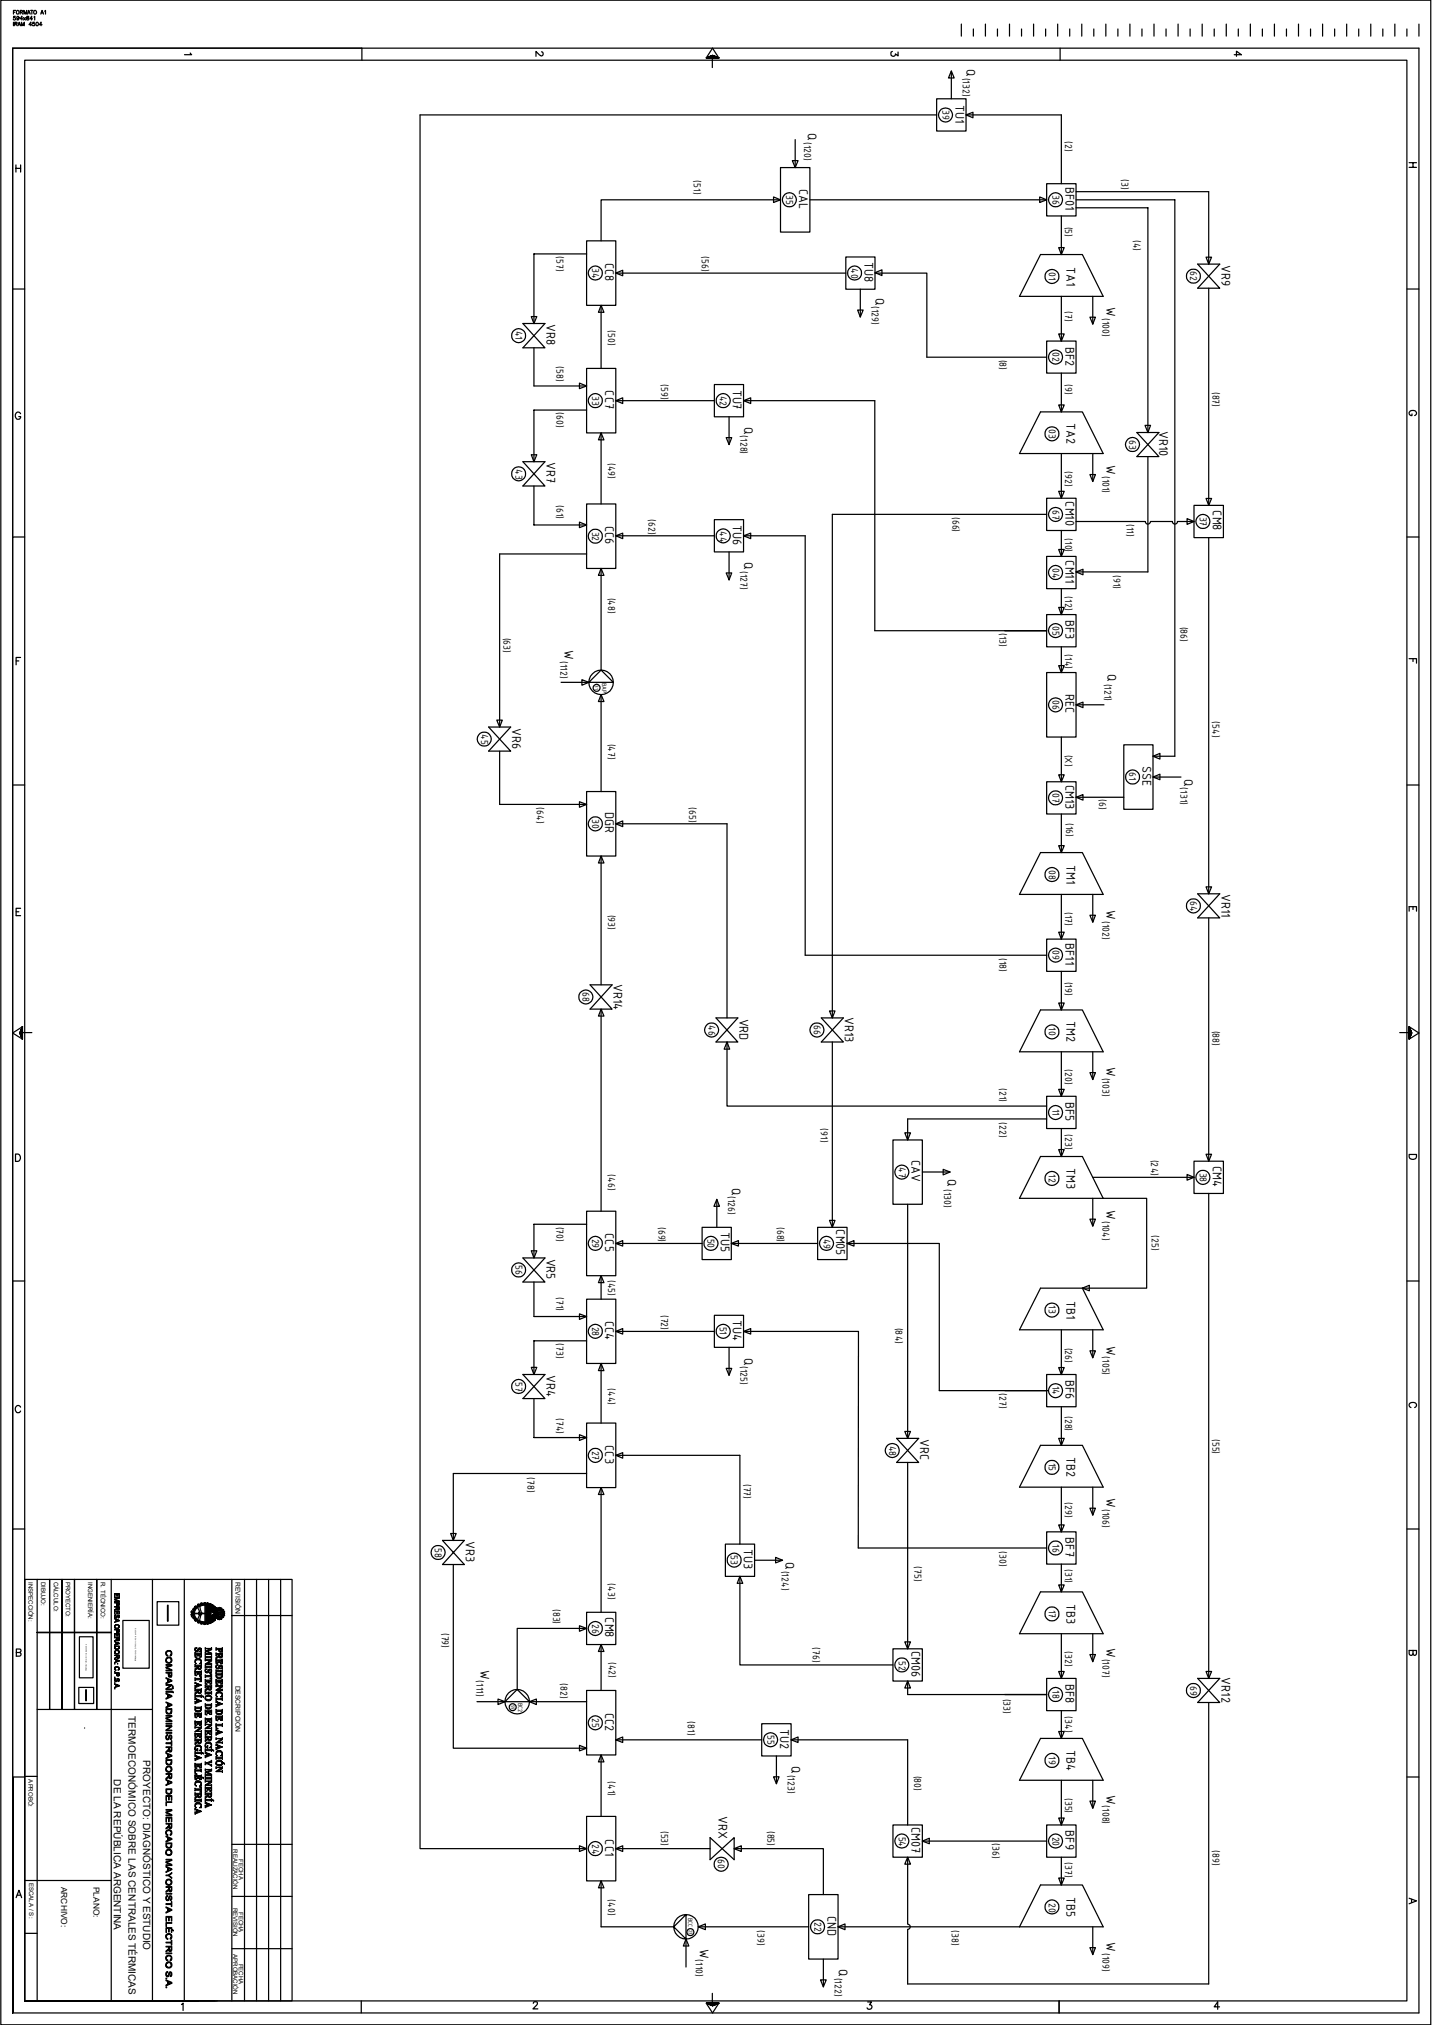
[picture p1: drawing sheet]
<svg xmlns="http://www.w3.org/2000/svg" width="297mm" height="420mm" viewBox="0 0 297 420" stroke-linecap="round" stroke-linejoin="round" font-family="sans-serif">
<defs><g id="words">
<g font-size="2.8">
<text x="200.5" y="14.4" transform="rotate(90 200.5 14.4)">Q</text>
<text x="198.2" y="21.8" transform="rotate(90 198.2 21.8)">TU1</text>
<text x="167.6" y="27.6" transform="rotate(90 167.6 27.6)">Q</text>
<text x="165.7" y="39.2" transform="rotate(90 165.7 39.2)">CAL</text>
<text x="221" y="38.8" transform="rotate(90 221 38.8)">BF01</text>
<text x="125.5" y="54.5" transform="rotate(90 125.5 54.5)">CC8</text>
<text x="179.3" y="54.4" transform="rotate(90 179.3 54.4)">TU8</text>
<text x="221.2" y="55.3" transform="rotate(90 221.2 55.3)">TA1</text>
<text x="253.3" y="55" transform="rotate(90 253.3 55)">VR9</text>
<text x="181.6" y="61.8" transform="rotate(90 181.6 61.8)">Q</text>
<text x="229.5" y="63.7" transform="rotate(90 229.5 63.7)">W</text>
<text x="113.3" y="67.3" transform="rotate(90 113.3 67.3)">VR8</text>
<text x="221" y="71.9" transform="rotate(90 221 71.9)">BF2</text>
<text x="125.5" y="81" transform="rotate(90 125.5 81)">CC7</text>
<text x="152" y="80.8" transform="rotate(90 152 80.8)">TU7</text>
<text x="154.3" y="88.6" transform="rotate(90 154.3 88.6)">Q</text>
<text x="221.2" y="87.8" transform="rotate(90 221.2 87.8)">TA2</text>
<text x="240.5" y="89.5" transform="rotate(90 240.5 89.5)">VR10</text>
<text x="113.3" y="95.9" transform="rotate(90 113.3 95.9)">VR7</text>
<text x="229.5" y="96.4" transform="rotate(90 229.5 96.4)">W</text>
<text x="221" y="104" transform="rotate(90 221 104)">CM10</text>
<text x="251.5" y="105.9" transform="rotate(90 251.5 105.9)">CM8</text>
<text x="125.5" y="109.1" transform="rotate(90 125.5 109.1)">CC6</text>
<text x="152" y="108.9" transform="rotate(90 152 108.9)">TU6</text>
<text x="154.3" y="116.6" transform="rotate(90 154.3 116.6)">Q</text>
<text x="221" y="116.2" transform="rotate(90 221 116.2)">CM11</text>
<text x="221" y="128.6" transform="rotate(90 221 128.6)">BF3</text>
<text x="117.1" y="134.9" transform="rotate(90 117.1 134.9)">W</text>
<text x="221" y="144" transform="rotate(90 221 144)">REC</text>
<text x="229.7" y="139.7" transform="rotate(90 229.7 139.7)">Q</text>
<text x="106.2" y="150.9" transform="rotate(90 106.2 150.9)">VR6</text>
<text x="236.9" y="158.9" transform="rotate(90 236.9 158.9)">SSE</text>
<text x="245.6" y="161.5" transform="rotate(90 245.6 161.5)">Q</text>
<text x="221" y="162.7" transform="rotate(90 221 162.7)">CM13</text>
<text x="125.5" y="168.5" transform="rotate(90 125.5 168.5)">DGR</text>
<text x="221.2" y="179.4" transform="rotate(90 221.2 179.4)">TM1</text>
<text x="253.3" y="185.3" transform="rotate(90 253.3 185.3)">VR11</text>
<text x="229.5" y="188.8" transform="rotate(90 229.5 188.8)">W</text>
<text x="221" y="195.6" transform="rotate(90 221 195.6)">BF11</text>
<text x="127.3" y="204.1" transform="rotate(90 127.3 204.1)">VR14</text>
<text x="153.4" y="211.2" transform="rotate(90 153.4 211.2)">VRD</text>
<text x="175.3" y="210.9" transform="rotate(90 175.3 210.9)">VR13</text>
<text x="221.2" y="211.8" transform="rotate(90 221.2 211.8)">TM2</text>
<text x="229.5" y="221.3" transform="rotate(90 229.5 221.3)">W</text>
<text x="221" y="228.6" transform="rotate(90 221 228.6)">BF5</text>
<text x="189.1" y="240.6" transform="rotate(90 189.1 240.6)">CAV</text>
<text x="196.5" y="244.5" transform="rotate(90 196.5 244.5)">Q</text>
<text x="221.2" y="242.2" transform="rotate(90 221.2 242.2)">TM3</text>
<text x="251.5" y="241.8" transform="rotate(90 251.5 241.8)">CM4</text>
<text x="151.8" y="246.3" transform="rotate(90 151.8 246.3)">Q</text>
<text x="229.5" y="251" transform="rotate(90 229.5 251)">W</text>
<text x="125.5" y="255.8" transform="rotate(90 125.5 255.8)">CC5</text>
<text x="149.5" y="255.6" transform="rotate(90 149.5 255.6)">TU5</text>
<text x="173.4" y="255" transform="rotate(90 173.4 255)">CM05</text>
<text x="113.3" y="261" transform="rotate(90 113.3 261)">VR5</text>
<text x="221.2" y="269.8" transform="rotate(90 221.2 269.8)">TB1</text>
<text x="125.5" y="273.9" transform="rotate(90 125.5 273.9)">CC4</text>
<text x="152" y="273.7" transform="rotate(90 152 273.7)">TU4</text>
<text x="154.3" y="281.6" transform="rotate(90 154.3 281.6)">Q</text>
<text x="229.5" y="279.1" transform="rotate(90 229.5 279.1)">W</text>
<text x="113.3" y="285.1" transform="rotate(90 113.3 285.1)">VR4</text>
<text x="221" y="286.2" transform="rotate(90 221 286.2)">BF6</text>
<text x="125.5" y="299.8" transform="rotate(90 125.5 299.8)">CC3</text>
<text x="190.9" y="298.5" transform="rotate(90 190.9 298.5)">VRC</text>
<text x="221.2" y="302.2" transform="rotate(90 221.2 302.2)">TB2</text>
<text x="229.5" y="310.8" transform="rotate(90 229.5 310.8)">W</text>
<text x="96.6" y="319.6" transform="rotate(90 96.6 319.6)">VR3</text>
<text x="154.3" y="321.3" transform="rotate(90 154.3 321.3)">TU3</text>
<text x="162.9" y="324" transform="rotate(90 162.9 324)">Q</text>
<text x="221" y="318.9" transform="rotate(90 221 318.9)">BF7</text>
<text x="125.5" y="335.5" transform="rotate(90 125.5 335.5)">CM8</text>
<text x="221.2" y="332.6" transform="rotate(90 221.2 332.6)">TB3</text>
<text x="229.5" y="341.8" transform="rotate(90 229.5 341.8)">W</text>
<text x="99.7" y="346.3" transform="rotate(90 99.7 346.3)">W</text>
<text x="189.1" y="342.4" transform="rotate(90 189.1 342.4)">CM06</text>
<text x="253.3" y="347.9" transform="rotate(90 253.3 347.9)">VR12</text>
<text x="221" y="349.3" transform="rotate(90 221 349.3)">BF8</text>
<text x="125.5" y="355.2" transform="rotate(90 125.5 355.2)">CC2</text>
<text x="161.8" y="358.6" transform="rotate(90 161.8 358.6)">TU2</text>
<text x="221.2" y="362.9" transform="rotate(90 221.2 362.9)">TB4</text>
<text x="164.2" y="366.3" transform="rotate(90 164.2 366.3)">Q</text>
<text x="149.1" y="376.6" transform="rotate(90 149.1 376.6)">VRX</text>
<text x="229.5" y="372.2" transform="rotate(90 229.5 372.2)">W</text>
<text x="125.5" y="381.5" transform="rotate(90 125.5 381.5)">CC1</text>
<text x="189.1" y="378.9" transform="rotate(90 189.1 378.9)">CM07</text>
<text x="221" y="379.6" transform="rotate(90 221 379.6)">BF9</text>
<text x="221.2" y="393.4" transform="rotate(90 221.2 393.4)">TB5</text>
<text x="171.6" y="397.3" transform="rotate(90 171.6 397.3)">CND</text>
<text x="145.2" y="404.2" transform="rotate(90 145.2 404.2)">W</text>
<text x="229.5" y="402.8" transform="rotate(90 229.5 402.8)">W</text>
<text x="173.9" y="408.4" transform="rotate(90 173.9 408.4)">Q</text>
</g>
<g font-size="2.2">
<text x="199.7" y="16.1" transform="rotate(90 199.7 16.1)">(132)</text>
<text x="195.5" y="22.9" transform="rotate(90 195.5 22.9)">39</text>
<text x="166.8" y="29.4" transform="rotate(90 166.8 29.4)">(120)</text>
<text x="220.9" y="29.3" transform="rotate(90 220.9 29.3)">(2)</text>
<text x="143.9" y="37.4" transform="rotate(90 143.9 37.4)">(51)</text>
<text x="163.1" y="40.4" transform="rotate(90 163.1 40.4)">35</text>
<text x="218.3" y="40.4" transform="rotate(90 218.3 40.4)">36</text>
<text x="232.6" y="37.2" transform="rotate(90 232.6 37.2)">(3)</text>
<text x="220.9" y="47" transform="rotate(90 220.9 47)">(5)</text>
<text x="115.4" y="53.1" transform="rotate(90 115.4 53.1)">(57)</text>
<text x="145.5" y="53.2" transform="rotate(90 145.5 53.2)">(56)</text>
<text x="235.1" y="49.7" transform="rotate(90 235.1 49.7)">(4)</text>
<text x="122.8" y="55.6" transform="rotate(90 122.8 55.6)">34</text>
<text x="176.6" y="55.6" transform="rotate(90 176.6 55.6)">40</text>
<text x="217.5" y="56.3" transform="rotate(90 217.5 56.3)">01</text>
<text x="246.8" y="56.3" transform="rotate(90 246.8 56.3)">62</text>
<text x="180.8" y="63.5" transform="rotate(90 180.8 63.5)">(129)</text>
<text x="220.9" y="64.6" transform="rotate(90 220.9 64.6)">(7)</text>
<text x="228.7" y="65.9" transform="rotate(90 228.7 65.9)">(100)</text>
<text x="106.9" y="68.6" transform="rotate(90 106.9 68.6)">41</text>
<text x="126.2" y="68.5" transform="rotate(90 126.2 68.5)">(50)</text>
<text x="115.4" y="75.9" transform="rotate(90 115.4 75.9)">(58)</text>
<text x="207.3" y="74.6" transform="rotate(90 207.3 74.6)">(8)</text>
<text x="218.3" y="73.1" transform="rotate(90 218.3 73.1)">02</text>
<text x="122.8" y="82.1" transform="rotate(90 122.8 82.1)">33</text>
<text x="137.2" y="79.7" transform="rotate(90 137.2 79.7)">(59)</text>
<text x="149.3" y="82.1" transform="rotate(90 149.3 82.1)">42</text>
<text x="220.9" y="79.6" transform="rotate(90 220.9 79.6)">(9)</text>
<text x="251.5" y="81.2" transform="rotate(90 251.5 81.2)">(87)</text>
<text x="115.4" y="85.5" transform="rotate(90 115.4 85.5)">(60)</text>
<text x="217.5" y="89" transform="rotate(90 217.5 89)">03</text>
<text x="126.2" y="96" transform="rotate(90 126.2 96)">(49)</text>
<text x="153.6" y="90.3" transform="rotate(90 153.6 90.3)">(128)</text>
<text x="234.2" y="91.2" transform="rotate(90 234.2 91.2)">63</text>
<text x="106.9" y="97.3" transform="rotate(90 106.9 97.3)">43</text>
<text x="220.9" y="97.7" transform="rotate(90 220.9 97.7)">(92)</text>
<text x="228.7" y="98.7" transform="rotate(90 228.7 98.7)">(101)</text>
<text x="115.4" y="104.7" transform="rotate(90 115.4 104.7)">(61)</text>
<text x="134.5" y="107.7" transform="rotate(90 134.5 107.7)">(62)</text>
<text x="197.6" y="107.2" transform="rotate(90 197.6 107.2)">(66)</text>
<text x="218.3" y="105.7" transform="rotate(90 218.3 105.7)">67</text>
<text x="248.8" y="107.1" transform="rotate(90 248.8 107.1)">37</text>
<text x="122.8" y="110.2" transform="rotate(90 122.8 110.2)">32</text>
<text x="149.3" y="110.2" transform="rotate(90 149.3 110.2)">44</text>
<text x="220.9" y="111.6" transform="rotate(90 220.9 111.6)">(10)</text>
<text x="233.7" y="108.7" transform="rotate(90 233.7 108.7)">(11)</text>
<text x="153.6" y="118.4" transform="rotate(90 153.6 118.4)">(127)</text>
<text x="218.3" y="117.8" transform="rotate(90 218.3 117.8)">04</text>
<text x="230.9" y="119.3" transform="rotate(90 230.9 119.3)">(91)</text>
<text x="126.2" y="124" transform="rotate(90 126.2 124)">(48)</text>
<text x="220.9" y="123.7" transform="rotate(90 220.9 123.7)">(12)</text>
<text x="207.3" y="131.3" transform="rotate(90 207.3 131.3)">(13)</text>
<text x="218.3" y="129.8" transform="rotate(90 218.3 129.8)">05</text>
<text x="244.9" y="130" transform="rotate(90 244.9 130)">(86)</text>
<text x="104.4" y="132.3" transform="rotate(90 104.4 132.3)">(63)</text>
<text x="116.2" y="137.1" transform="rotate(90 116.2 137.1)">(112)</text>
<text x="220.9" y="135.7" transform="rotate(90 220.9 135.7)">(14)</text>
<text x="229.1" y="141.8" transform="rotate(90 229.1 141.8)">(121)</text>
<text x="218.3" y="145.2" transform="rotate(90 218.3 145.2)">06</text>
<text x="251.5" y="149.6" transform="rotate(90 251.5 149.6)">(54)</text>
<text x="99.8" y="152.3" transform="rotate(90 99.8 152.3)">45</text>
<text x="126.2" y="154.2" transform="rotate(90 126.2 154.2)">(47)</text>
<text x="220.9" y="156.5" transform="rotate(90 220.9 156.5)">(X)</text>
<text x="234.2" y="160.1" transform="rotate(90 234.2 160.1)">61</text>
<text x="111.3" y="167.4" transform="rotate(90 111.3 167.4)">(64)</text>
<text x="142.9" y="167.4" transform="rotate(90 142.9 167.4)">(65)</text>
<text x="218.3" y="164.5" transform="rotate(90 218.3 164.5)">07</text>
<text x="228" y="165.7" transform="rotate(90 228 165.7)">(6)</text>
<text x="244.8" y="163.3" transform="rotate(90 244.8 163.3)">(131)</text>
<text x="122.8" y="169.9" transform="rotate(90 122.8 169.9)">30</text>
<text x="221.1" y="170.7" transform="rotate(90 221.1 170.7)">(16)</text>
<text x="217.5" y="180.4" transform="rotate(90 217.5 180.4)">08</text>
<text x="126.2" y="189.7" transform="rotate(90 126.2 189.7)">(93)</text>
<text x="220.9" y="189.1" transform="rotate(90 220.9 189.1)">(17)</text>
<text x="228.7" y="191" transform="rotate(90 228.7 191)">(102)</text>
<text x="246.8" y="186.9" transform="rotate(90 246.8 186.9)">64</text>
<text x="218.3" y="197.1" transform="rotate(90 218.3 197.1)">09</text>
<text x="207.3" y="198.6" transform="rotate(90 207.3 198.6)">(18)</text>
<text x="220.9" y="203.6" transform="rotate(90 220.9 203.6)">(19)</text>
<text x="120.8" y="205.8" transform="rotate(90 120.8 205.8)">68</text>
<text x="146.9" y="212.6" transform="rotate(90 146.9 212.6)">46</text>
<text x="168.8" y="212.6" transform="rotate(90 168.8 212.6)">66</text>
<text x="217.5" y="213" transform="rotate(90 217.5 213)">10</text>
<text x="251.5" y="213.7" transform="rotate(90 251.5 213.7)">(88)</text>
<text x="220.9" y="221.8" transform="rotate(90 220.9 221.8)">(20)</text>
<text x="207.3" y="225.7" transform="rotate(90 207.3 225.7)">(21)</text>
<text x="228.7" y="223.5" transform="rotate(90 228.7 223.5)">(103)</text>
<text x="207.3" y="232.7" transform="rotate(90 207.3 232.7)">(22)</text>
<text x="218.3" y="230" transform="rotate(90 218.3 230)">11</text>
<text x="170.3" y="234" transform="rotate(90 170.3 234)">(91)</text>
<text x="220.9" y="235.2" transform="rotate(90 220.9 235.2)">(23)</text>
<text x="126.2" y="243.5" transform="rotate(90 126.2 243.5)">(46)</text>
<text x="186.4" y="242.1" transform="rotate(90 186.4 242.1)">47</text>
<text x="217.5" y="243.5" transform="rotate(90 217.5 243.5)">12</text>
<text x="238.8" y="240.5" transform="rotate(90 238.8 240.5)">(24)</text>
<text x="248.8" y="243.2" transform="rotate(90 248.8 243.2)">38</text>
<text x="151" y="248.1" transform="rotate(90 151 248.1)">(126)</text>
<text x="195.8" y="246.6" transform="rotate(90 195.8 246.6)">(130)</text>
<text x="115.4" y="254.4" transform="rotate(90 115.4 254.4)">(70)</text>
<text x="122.8" y="256.9" transform="rotate(90 122.8 256.9)">29</text>
<text x="136.6" y="254.4" transform="rotate(90 136.6 254.4)">(69)</text>
<text x="146.8" y="256.9" transform="rotate(90 146.8 256.9)">50</text>
<text x="161.2" y="254.4" transform="rotate(90 161.2 254.4)">(68)</text>
<text x="170.8" y="257" transform="rotate(90 170.8 257)">49</text>
<text x="228.7" y="253.2" transform="rotate(90 228.7 253.2)">(104)</text>
<text x="238.9" y="256.2" transform="rotate(90 238.9 256.2)">(25)</text>
<text x="106.9" y="262.4" transform="rotate(90 106.9 262.4)">56</text>
<text x="115.4" y="268.9" transform="rotate(90 115.4 268.9)">(71)</text>
<text x="126.2" y="265.4" transform="rotate(90 126.2 265.4)">(45)</text>
<text x="122.8" y="275.1" transform="rotate(90 122.8 275.1)">28</text>
<text x="137.2" y="272.7" transform="rotate(90 137.2 272.7)">(72)</text>
<text x="149.3" y="275.1" transform="rotate(90 149.3 275.1)">51</text>
<text x="185.7" y="275.3" transform="rotate(90 185.7 275.3)">(84)</text>
<text x="217.5" y="270.7" transform="rotate(90 217.5 270.7)">13</text>
<text x="115.4" y="278.6" transform="rotate(90 115.4 278.6)">(73)</text>
<text x="220.9" y="279.5" transform="rotate(90 220.9 279.5)">(26)</text>
<text x="228.7" y="281.3" transform="rotate(90 228.7 281.3)">(105)</text>
<text x="106.9" y="286.6" transform="rotate(90 106.9 286.6)">57</text>
<text x="126.2" y="287.9" transform="rotate(90 126.2 287.9)">(44)</text>
<text x="153.6" y="283.3" transform="rotate(90 153.6 283.3)">(125)</text>
<text x="218.3" y="287.4" transform="rotate(90 218.3 287.4)">14</text>
<text x="207.3" y="288.9" transform="rotate(90 207.3 288.9)">(27)</text>
<text x="220.9" y="293.6" transform="rotate(90 220.9 293.6)">(28)</text>
<text x="115.4" y="294" transform="rotate(90 115.4 294)">(74)</text>
<text x="184.4" y="299.8" transform="rotate(90 184.4 299.8)">48</text>
<text x="251.5" y="298.4" transform="rotate(90 251.5 298.4)">(55)</text>
<text x="122.8" y="300.9" transform="rotate(90 122.8 300.9)">27</text>
<text x="217.5" y="303.4" transform="rotate(90 217.5 303.4)">15</text>
<text x="109.4" y="306.4" transform="rotate(90 109.4 306.4)">(78)</text>
<text x="154.3" y="307.7" transform="rotate(90 154.3 307.7)">(77)</text>
<text x="220.9" y="311.6" transform="rotate(90 220.9 311.6)">(29)</text>
<text x="228.7" y="313" transform="rotate(90 228.7 313)">(106)</text>
<text x="90.2" y="321" transform="rotate(90 90.2 321)">58</text>
<text x="151.6" y="322.6" transform="rotate(90 151.6 322.6)">53</text>
<text x="207.3" y="321.7" transform="rotate(90 207.3 321.7)">(30)</text>
<text x="218.3" y="320.3" transform="rotate(90 218.3 320.3)">16</text>
<text x="126.2" y="328.4" transform="rotate(90 126.2 328.4)">(43)</text>
<text x="162.2" y="325.8" transform="rotate(90 162.2 325.8)">(124)</text>
<text x="189.7" y="324.8" transform="rotate(90 189.7 324.8)">(75)</text>
<text x="220.9" y="325.5" transform="rotate(90 220.9 325.5)">(31)</text>
<text x="114.7" y="333.7" transform="rotate(90 114.7 333.7)">(83)</text>
<text x="217.5" y="333.8" transform="rotate(90 217.5 333.8)">17</text>
<text x="91.6" y="338.6" transform="rotate(90 91.6 338.6)">(79)</text>
<text x="122.8" y="336.8" transform="rotate(90 122.8 336.8)">26</text>
<text x="168.6" y="341.6" transform="rotate(90 168.6 341.6)">(76)</text>
<text x="126.3" y="344.7" transform="rotate(90 126.3 344.7)">(42)</text>
<text x="186.4" y="344.4" transform="rotate(90 186.4 344.4)">52</text>
<text x="220.9" y="342.5" transform="rotate(90 220.9 342.5)">(32)</text>
<text x="228.7" y="344" transform="rotate(90 228.7 344)">(107)</text>
<text x="98.8" y="348.5" transform="rotate(90 98.8 348.5)">(111)</text>
<text x="116.2" y="349" transform="rotate(90 116.2 349)">(82)</text>
<text x="208.2" y="352.3" transform="rotate(90 208.2 352.3)">(33)</text>
<text x="218.3" y="350.6" transform="rotate(90 218.3 350.6)">18</text>
<text x="246.8" y="349.6" transform="rotate(90 246.8 349.6)">69</text>
<text x="122.8" y="356.3" transform="rotate(90 122.8 356.3)">25</text>
<text x="142.7" y="357" transform="rotate(90 142.7 357)">(81)</text>
<text x="159.2" y="359.8" transform="rotate(90 159.2 359.8)">55</text>
<text x="220.9" y="355.9" transform="rotate(90 220.9 355.9)">(34)</text>
<text x="217.5" y="364.2" transform="rotate(90 217.5 364.2)">19</text>
<text x="126.2" y="369.4" transform="rotate(90 126.2 369.4)">(41)</text>
<text x="163.4" y="368" transform="rotate(90 163.4 368)">(123)</text>
<text x="189.6" y="368.3" transform="rotate(90 189.6 368.3)">(80)</text>
<text x="220.9" y="372.9" transform="rotate(90 220.9 372.9)">(35)</text>
<text x="228.7" y="374.4" transform="rotate(90 228.7 374.4)">(108)</text>
<text x="122.8" y="382.4" transform="rotate(90 122.8 382.4)">24</text>
<text x="137.2" y="379.7" transform="rotate(90 137.2 379.7)">(53)</text>
<text x="159.2" y="379.7" transform="rotate(90 159.2 379.7)">(85)</text>
<text x="186.4" y="380.9" transform="rotate(90 186.4 380.9)">54</text>
<text x="205.9" y="382.2" transform="rotate(90 205.9 382.2)">(36)</text>
<text x="218.3" y="380.9" transform="rotate(90 218.3 380.9)">20</text>
<text x="251.5" y="383.7" transform="rotate(90 251.5 383.7)">(89)</text>
<text x="148.9" y="385.7" transform="rotate(90 148.9 385.7)">60</text>
<text x="220.9" y="386.2" transform="rotate(90 220.9 386.2)">(37)</text>
<text x="126.2" y="393.9" transform="rotate(90 126.2 393.9)">(40)</text>
<text x="217.5" y="394.6" transform="rotate(90 217.5 394.6)">20</text>
<text x="157.1" y="400.3" transform="rotate(90 157.1 400.3)">(39)</text>
<text x="168.9" y="398.7" transform="rotate(90 168.9 398.7)">22</text>
<text x="197.4" y="400.3" transform="rotate(90 197.4 400.3)">(38)</text>
<text x="144.3" y="406.4" transform="rotate(90 144.3 406.4)">(110)</text>
<text x="228.7" y="405" transform="rotate(90 228.7 405)">(109)</text>
<text x="173.2" y="410.2" transform="rotate(90 173.2 410.2)">(122)</text>
</g>
<g font-size="2.1">
<text x="26.7" y="355.9" transform="rotate(90 26.7 355.9)">TERMOECONÓMICO SOBRE LAS CENTRALES TÉRMICAS</text>
<text x="29.7" y="365" transform="rotate(90 29.7 365)">PROYECTO: DIAGNÓSTICO Y ESTUDIO</text>
<text x="23.6" y="369" transform="rotate(90 23.6 369)">DE LA REPÚBLICA ARGENTINA</text>
</g>
<g font-size="1.7">
<text x="12.7" y="391.3" transform="rotate(90 12.7 391.3)">ARCHIVO:</text>
<text x="19.4" y="391.3" transform="rotate(90 19.4 391.3)">PLANO:</text>
</g>
<g font-size="1.4">
<text x="124.9" y="141.6" transform="rotate(90 124.9 141.6)">BAP</text>
<text x="48.9" y="328" transform="rotate(90 48.9 328)">REVISIÓN</text>
<text x="48.9" y="349.6" transform="rotate(90 48.9 349.6)">DESCRIPCIÓN</text>
<text x="107.4" y="353.1" transform="rotate(90 107.4 353.1)">BC2</text>
<text x="142.7" y="397.8" transform="rotate(90 142.7 397.8)">BCC</text>
</g>
<g font-size="1.3">
<text x="5.9" y="328.1" transform="rotate(90 5.9 328.1)">INSPECCIÓN:</text>
<text x="8.5" y="328" transform="rotate(90 8.5 328)">DIBUJO:</text>
<text x="11.1" y="328" transform="rotate(90 11.1 328)">CÁLCULO:</text>
<text x="13.6" y="328" transform="rotate(90 13.6 328)">PROYECTO:</text>
<text x="18.3" y="328.1" transform="rotate(90 18.3 328.1)">INGENIERÍA:</text>
<text x="20.9" y="328.1" transform="rotate(90 20.9 328.1)">R. TÉCNICO:</text>
<text x="5.9" y="369.1" transform="rotate(90 5.9 369.1)">APROBÓ:</text>
<text x="48.4" y="383.5" transform="rotate(90 48.4 383.5)">REALIZACIÓN</text>
<text x="49.6" y="385.6" transform="rotate(90 49.6 385.6)">FECHA</text>
<text x="6.1" y="390.5" transform="rotate(90 6.1 390.5)">ESCALA / S :</text>
<text x="48.4" y="395.7" transform="rotate(90 48.4 395.7)">REVISIÓN</text>
<text x="49.6" y="396.5" transform="rotate(90 49.6 396.5)">FECHA</text>
<text x="48.4" y="405.3" transform="rotate(90 48.4 405.3)">APROBACIÓN</text>
<text x="49.6" y="407.2" transform="rotate(90 49.6 407.2)">FECHA</text>
</g>
<g font-size="1.1">
<text x="123.4" y="142.2" transform="rotate(90 123.4 142.2)">31</text>
<text x="106" y="353.6" transform="rotate(90 106 353.6)">59</text>
<text x="142.9" y="400.2" transform="rotate(90 142.9 400.2)">23</text>
</g>
<g font-size=".3">
<text x="17.8" y="341" transform="rotate(90 17.8 341)">D:\USUARIO\Escritorio\logo_fiuba_alta.jpg</text>
<text x="28.1" y="337.6" transform="rotate(90 28.1 337.6)">D:\USUARIO\Escritorio\logo_CPSA-Convertido.png</text>
</g>
</g></defs>
<g fill="none" stroke="#000" stroke-width=".25">
<path d="M.2 0h296.6v419.9h-296.6zM2.8 2.5h.2M2.8 4.6v.7M3 5l.5-.1v-.2l-.5-.1v.7M3.2 3.4h-.4v.3a.26 .26 0 0 1 .4 0 .26 .26 0 0 1-.1 .4 .26 .26 0 0 1-.3-.1M3.3 2.2h-.5v.7M3.3 5l.3 .3M3.7 5.3l.3-.7 .3 .7M3.8 5.1h.4M3.9 3.6a.24 .24 0 0 1-.2 .3 .24 .24 0 0 1-.2-.3 .24 .24 0 0 1 .2-.2 .38 .38 0 0 1 .2 .4 .38 .38 0 0 1-.4 .3v-.1M4.2 2.5h.4l.1-.3h-.5v.7M4.4 5.3v-.7l.3 .7 .3-.7v.7"/>
<path d="M4.4 2.5l.3 .4M4.7 3.9h-.5l.3-.5v.7M4.9 3.6l.4 .5M5 2.9v-.7l.2 .7 .3-.7v.7M5.1 12.5h286.7v402.5h-286.7zM5.3 3.6l-.4 .5M5.5 3.4v.2a.31 .31 0 0 1 .4 .1 .31 .31 0 0 1 0 .4 .24 .24 0 0 1-.3 0 .24 .24 0 0 1 0-.3l.4-.3zM5.7 2.9l.3-.7 .3 .7M5.8 2.7h.4M6.3 2.2h.6M6.6 5.1h-.6l.4-.5v.7M6.6 2.2v.7"/>
<path d="M6.7 3.9h-.5l.4-.5v.7M7 3.6l.2-.2v.7M7.2 4.6h-.4v.3a.27 .27 0 0 1 .4 0 .27 .27 0 0 1-.1 .4 .27 .27 0 0 1-.4-.1M8.5 2.9l.2-.7 .3 .7M8.6 2.7h.3M8.7 5.1h-.5l.3-.5v.7M9.3 2.3l.1-.1v.7M39.5 11l.3 .3h-1.5M75.1 12.5v-2.5h-72.5v407.5v-48.9v48.9v-48.9v48.9h291.7v-407.5h-291.7v49.9h2.5M112.3 10.8h.2l.1 .5-.4 .3-1-.9v1M146.5 12l1.3-2 1.3 2M146.5 12h2.6"/>
<path d="M146.6 12h.1M146.7 11.9l-.1 .1M146.7 11.9l.2 .1M146.8 11.9h-.2M146.9 11.9l.2 .1 .3-.4 .4 .4 .4-.4-.4 .4-.4-.4 .3 .4v2M146.9 11.9l-.1 .1M146.9 11.8l.3 .2 .4-.4 .4 .4 .3-.3 .3 .3M147 12l-.1-.1-.1 .1M147 11.8l.2 .2M147.1 11.8l-.3 .2M147.2 12l.6-.5-.5 .5M147.3 11.7l-.3 .3"/>
<path d="M147.3 11.7l.4 .3M147.4 12l.5-.5 .5 .5M147.4 12l.5-.4 .5 .4M147.4 12l-.2-.3 .3 .3M147.5 11.6l.4 .4 .3-.4M147.5 11.6l-.4 .4M147.6 12l-.3-.3 .3 .3 .4-.4-.3 .4M147.7 11.6l-.5 .4M147.7 12l.4-.4 .4 .4 .2-.1 .1 .1M147.7 12l-.3-.4-.4 .4M147.7 11.5l.5 .5M147.7 11.5l.5 .5 .3-.2"/>
<path d="M147.8 11.5l-1.3 .5M147.8 11.5l1.3 .5M147.9 12l-.4-.4 .5 .4M147.9 12l.4-.3 .3 .3M147.9 11.5l-.5 .5-.3-.2M148 12l.3-.3-.3 .3M148 11.6l-.5 .4-.3-.3-.3 .3-.1-.1 .1 .1 .3-.2M148 12h.1M148 11.6l.5 .4 .1-.2-.2 .2M148.1 12l.3-.3-.2 .3M148.1 12l-.4-.4 .4 .4 .3-.3 .3 .3M148.2 11.6l.3 .4"/>
<path d="M148.3 12l.2-.2 .3 .2M148.4 12l.2-.2 .2 .2M148.5 11.8l.2 .2 .1-.1M148.5 11.8l-.2 .2-.5-.5-.5 .5-.2-.2 .2 .2M148.7 11.9l-.1 .1M148.9 12h.1M149 11.9h-.2l-.2 .1M185.1 10.7a.5 .5 0 0 0-.2 .8 .5 .5 0 0 0 .8-.3l.6 .4v-.8M197.3 14.7l.6 1.5h-1.2zM197.3 14.7v5.8M199.4 5v2.5M201.9 6v1.5"/>
<path d="M204.4 5v2.5M206.9 6v1.5M209.4 5v2.5M211.9 6v1.5M214.4 5v2.5M216.9 6v1.5M219.4 5v2.5M219.9 10v2.5M221.9 6v1.5M224.4 5v2.5M226.9 6v1.5M229.4 5v2.5"/>
<path d="M231.9 6v1.5M234.4 5v2.5M236.9 6v1.5M239.4 5v2.5M241.9 6v1.5M244.3 5v2.5M246.8 6v1.5M249.3 5v2.5M251.8 6v1.5M254.3 5v2.5M256 11.3h1.5l-1-.7v1.1M256.8 6v1.5"/>
<path d="M259.3 5v2.5M261.8 6v1.5M264.3 5v2.5M266.8 6v1.5M269.3 5v2.5M271.8 6v1.5M274.3 5v2.5M276.8 6v1.5M279.3 5v2.5M281.8 6v1.5M284.3 5v2.5M286.8 6v1.5"/>
<path d="M289.3 5v2.5M291.8 6v1.5M294.3 5v2.5M3.3 34.2v1.5M3.3 34.9h1M4.3 34.2v1.5M161.9 34.8h6.1v13.3h-6.1zM164.3 33.3h1.2l-.6 1.5zM164.9 29v5.8M194.3 20.5h6.1v6.7h-6.1zM194.3 23.8h-107.2v359.6h34.6M200.4 23.8h19.7v14.3"/>
<path d="M200.4 23.8l1.4-.5v1.1zM217.1 38.1h6.1v6.7h-6.1zM223.2 39.8h27.5v15M292.3 33.7h1.5M292.3 34.7h1.5M293.1 33.7v1M121.7 50h6v13.3h-6zM121.7 52.7h-11v14.4M127.7 56.6l1.5-.6v1.2zM127.7 56.6h47.7M160.4 40.9l1.5 .5-1.5 .6zM161.9 41.4h-37.2v8.6"/>
<path d="M168 41.4h49.1M175.4 53.3h6.1v6.7h-6.1zM178.4 60v5.7M181.5 56.6l1.4-.6v1.1zM181.5 56.6h10.7v17.5h24.9M215.6 40.9l1.5 .5-1.5 .6zM215.8 52.8h8.7l4.3 8.7h-17.3zM219.6 51.4h1.1l-.6 1.4zM220.1 44.8v8M223.2 41.4h20.5v115.4h-4.6M223.2 43.1h14.9v46.6M248.4 54.8l4.6 5h-4.6l4.6-5z"/>
<path d="M250.1 53.3h1.2l-.6 1.5zM250.7 59.8v45M291.8 59.9h2.5M108.5 67.1l4.5 5h-4.5l4.5-5zM110.2 65.7h1.1l-.6 1.4zM110.7 72.1v8h11M120.2 79.5l1.5 .6-1.5 .5zM121.7 76.4h6v13.4h-6zM124.7 63.3v13.1M124.7 63.3l.6 1.5h-1.2zM148.2 79.8h6v6.6h-6zM177.9 64.3h1.1l-.6 1.4z"/>
<path d="M217.1 70.7h6.1v6.7h-6.1zM219.6 69.3h1.1l-.6 1.4zM220.1 61.5v9.2M220.1 77.4v8M226.1 65.8h1.1l-.5 1.4zM226.7 61.5v5.7M4.3 85.8a.57 .57 0 0 0-.7-.3 .57 .57 0 0 0-.4 .5v.4a.55 .55 0 0 0 .5 .6 .55 .55 0 0 0 .6-.6h-.4M108.5 95.8l4.5 5h-4.5l4.5-5zM110.2 94.3h1.1l-.6 1.5zM121.7 85h-11v10.8M124.7 89.8v14.7M124.7 89.8l.6 1.4h-1.2z"/>
<path d="M127.7 83.1h20.5M127.7 83.1l1.5-.6v1.2zM150.6 90.8h1.2l-.6 1.4zM151.2 86.4v5.8M154.2 83.1h27.2v47.7h35.7h-8.7M154.2 83.1l1.5-.6v1.2zM215.8 85.4h8.7l4.3 8.7h-17.3zM219.6 84h1.1l-.6 1.4zM220.1 94.1v9.2M226.1 98.4h1.1l-.5 1.5zM226.7 94.1v5.8M235.8 89.7l4.6 5h-4.6l4.6-5z"/>
<path d="M237.5 88.2h1.1l-.5 1.5zM238.1 94.7v23.9h-14.9M292.9 85.9v.3a.54 .54 0 0 1-.7-.5 .54 .54 0 0 1 .7-.6 .61 .61 0 0 1 .7 .2 .61 .61 0 0 1 0 .8l-.2 .1M5.1 111.4h-2.5v102.8l2.1 1.3-.6-1.3M110.7 100.8v8.1h11M120.2 108.3l1.5 .6-1.5 .5zM121.7 104.5h6v13.4h-6zM121.7 114.9h-18.1v35.9M124.7 117.9v21.1M124.7 117.9l.6 1.4h-1.2zM127.7 111.1l1.5-.5v1.1zM127.7 111.1h20.5"/>
<path d="M148.2 107.8h6v6.7h-6zM150.6 118.8h1.2l-.6 1.5zM151.2 114.5v5.8M154.2 111.1l1.5-.5v1.1zM154.2 111.1h12.8v87h50.1M217.1 115.4h6.1v6.7h-6.1zM217.1 103.3h6.1v6.7h-6.1zM217.1 106.7h-44.5v104.4M219.6 114h1.1l-.6 1.4zM219.6 101.9h1.1l-.6 1.4zM220.1 110v5.4M223.2 108.2h14.3a.55 .55 0 0 0 .6 .5 .55 .55 0 0 0 .5-.5h4.6a.53 .53 0 0 0 .5 .5 .53 .53 0 0 0 .5-.5h3.4"/>
<path d="M223.2 118.6l1.4-.5v1.1zM246.2 107.6l1.4 .6-1.4 .6zM247.6 104.8h6.1v6.7h-6.1zM250.1 103.4h1.2l-.6 1.4zM250.7 111.5v73.9M291.8 111.4h2.5M3.3 137.1h.6M4.3 136.4h-1v1.5M217.1 139.5h6.1v13.4h-6.1zM217.1 127.5h6.1v6.7h-6.1zM219.6 138h1.1l-.6 1.5zM219.6 126h1.1l-.6 1.5z"/>
<path d="M220.1 122.1v5.4M220.1 134.2v5.3M292.3 136.6h1.5v.9M293.1 136.6v.6M101.3 150.8l4.6 5h-4.6l4.6-5zM103 149.4h1.2l-.6 1.4zM103.6 155.8v11h18.1M116.4 141.5h5.7M120.7 141l1.4 .5-1.4 .6zM122.1 141.5l2.6-2.5 2.5 2.5zM124.7 144.1v20.1M124.7 144.1l.6 1.4h-1.2z"/>
<path d="M220.1 152.9v9.2M223.2 146.2l1.4-.6v1.2zM223.2 146.2h5.8M233.1 154.5h6v13.4h-6zM239.1 156.8l1.5-.5v1.1zM2.6 162.8h2.5M120.2 166.3l1.5 .5-1.5 .6zM121.7 164.2h6v13.3h-6zM124.7 177.5l.6 1.5h-1.2zM124.7 177.5v26.8M127.7 170.9h23.1v40.2M127.7 170.9l1.5-.6v1.1z"/>
<path d="M215.8 176.8h8.7l4.3 8.7h-17.3zM217.1 162.1h6.1v6.7h-6.1zM219.6 160.7h1.1l-.6 1.4zM219.6 175.4h1.1l-.6 1.4zM220.1 168.8v8M223.2 165.4h9.9M223.2 165.4l1.4-.6v1.1zM239.1 161.2l1.5-.6v1.1zM239.1 161.2h5.8M291.8 162.8h2.5M3.3 189.1h.6M4.3 188.4h-1v1.5h1"/>
<path d="M217.1 194.8h6.1v6.7h-6.1zM219.6 193.3h1.1l-.6 1.5zM220.1 185.5v9.3M226.1 189.8h1.1l-.5 1.5zM226.7 185.5v5.8M248.4 185.4l4.6 5h-4.6l4.6-5zM250.1 183.9h1.2l-.6 1.5zM250.7 190.4v50.4M292.3 189v-1h1.5v1M293.1 188v.6M4.2 214l.5 .5-.4 .3M4.2 213.9l.5 .4-.4 .3"/>
<path d="M4.3 213.9l.4 .3-.4 .4 .4-.4zM4.3 213.8l.4 .4-.5 .3M4.3 213.8l.4 .3M4.4 213.7l.3 .3M4.4 213.5l.3 .3-.6 .5M4.4 215.1l.3-.3-.6-.6 .6-1.3-.1 2.6M4.4 213.5l.3 .2M4.5 215.3l.2 .1-.1-.1M4.6 214.2h2M4.6 213.1l.1 .2-.3 .2 .3 .2M4.6 213.1l.1 .1-.3 .2 .3 .2M4.6 213.1l.1-.2-2.1 1.3v51.5h2.5"/>
<path d="M4.6 213v.1M4.7 214.7l-.3 .3 .3 .2-.2 .1M4.7 214.9l-.2 .2M4.7 215.1l-.2 .1M4.7 214.3l-.5-.3 .5 .4M4.7 214l-.4-.3 .4 .4M4.7 213.9l-.3-.3 .3 .3M4.7 213.5l-.2-.1 .2 .1-.5 .4M4.7 214l-.3-.4 .3-.2-.2-.2 .2 .1-.3 .3 .3 .2-.6 .5M4.7 213.1v.1M4.7 214.5l-.5-.4 .5 .4-.3 .3 .3 .3M4.7 214.7l-.6-.5 .6 .6-.3 .2 .3 .3"/>
<path d="M4.7 213.6l-.5 .4 .5 .4-.4 .3 .4-.3M4.7 214.5l-.3 .3 .3-.2M4.7 215.2v.1M4.7 213.2l-.2 .1 .2 .1M4.7 213.1l-.2 .2 .2 .1M4.7 213.7l-.6 .4 .6 .5-.3 .3M4.7 214l-.5 .5 .5 .4M4.7 214.1l-.5 .4 .5 .5M4.7 214.3l-.4 .4 .4 .4-.2 .1 .1 .1M4.7 213.9l-.5 .5M4.7 213.7l-.6 .5M4.7 213.6l-.5 .5"/>
<path d="M4.7 213.4l-.4 .5M4.7 213.4l-.4 .3M4.7 212.9l-.1 .1M122.4 204.3l4.6 5h-4.6l4.6-5zM124.7 209.3l.6 1.4h-1.2zM124.7 209.3v41.9M148.5 211.1l4.5 5h-4.5l4.5-5zM150.8 216.1l.5 1.5h-1.1zM150.8 216.1v13.3h66.3M170.3 211.1l4.6 5h-4.6l4.6-5zM172 209.7h1.2l-.6 1.4zM172.6 216.1v38.5"/>
<path d="M215.8 209.5h8.7l4.3 8.6h-17.3zM219.6 208h1.1l-.6 1.5zM220.1 201.5v8M220.1 218.1v9.3M226.7 218.1v5.8M290.3 214.2h2.1M292.3 214.7l.2 .3-.2 .2M292.3 214.8l.2 .3M292.3 214.9l.1 .2M292.3 214.8l.5-.6-.5-1.3v2.6M292.3 213.2l.1 .1-.1 .1M292.3 213.7l.5 .4-.5 .5"/>
<path d="M292.3 214.1l.4 .4-.4 .5 .1 .1M292.3 215.5h.1M292.3 213.9l.4 .5M292.3 213.7l.5 .5M292.3 213.4l.4 .5M292.3 213.4l.3 .3M292.3 213.1l.1 .2M292.3 212.9l2 1.3-2 1.3 .5-1.3M292.3 214.3l.4-.3-.4 .4M292.3 214.2l.4 .4-.4-.4 .4-.3zM292.3 214l.3-.3-.3 .4M292.3 213.9l.3-.3-.3 .3"/>
<path d="M292.3 213.5l.1-.1-.1 .1 .4 .4-.4 .4 .4 .3M292.3 213.1v.1M292.3 213l.1 .1M292.3 214.5l.4-.4-.4 .4 .3 .3M292.3 214.7l.5-.5-.5 .6 .2 .2-.2 .3M292.3 214.5l.3 .3-.3-.2M292.3 215.2v.1M292.3 214.3l.3 .4-.3 .4 .1 .1-.1 .2 .1-.1M292.3 212.9v.1M292.4 213.1l-.1 .2 .2 .2M292.4 213.1l-.1 .1 .2 .2M292.4 213.3l-.1 .1"/>
<path d="M292.5 213.4l-.2 .2 .4 .4-.4 .4 .3 .3-.3-.3M292.5 213.5l-.2 .2M292.5 213.4l-.2 .2M292.5 213.5l-.2 .3 .5 .5M292.5 214.9l-.2 .4M292.6 214.7l-.3 .4 .1 .1M292.6 213.8l-.3 .3M292.7 213.8l-.4 .4 .4 .3M292.7 214.4l-.4 .4M292.7 214l-.4 .5 .3 .3M292.8 214.3l-.5-.5 .2-.2-.2-.3 .1-.1-.1 .2 .3 .2-.3 .4 .4 .5-.4 .4M292.8 214.2l-.5 .4 .2 .3"/>
<path d="M3.2 239.4h.5a.82 .82 0 0 1 .6 .7 .82 .82 0 0 1-.6 .8h-.5zM185.2 236.4h6.1v13.4h-6.1zM187.7 234.9h1.1l-.5 1.5zM215.8 239.9h8.7l4.3 8.6h-17.3zM217.1 227.4h6.1v6.7h-6.1zM217.1 232.1h-28.8v4.3M219.6 225.9h1.1l-.6 1.5zM219.6 238.4h1.1l-.6 1.5zM220.1 234.1v5.8M226.1 222.5h1.1l-.5 1.4zM250.1 239.4h1.2l-.6 1.4zM292.3 239.4h1.5v.5a.82 .82 0 0 1-.8 .6 .82 .82 0 0 1-.7-.6z"/>
<path d="M110.2 259.4h1.1l-.6 1.5zM121.7 251.2h6v13.4h-6zM121.7 253.9h-11v7M127.7 257.9l1.5-.6v1.1zM127.7 257.9h17.9M145.6 254.6h6.1v6.6h-6.1zM148.7 248.8l.5 1.4h-1.1zM148.7 248.8v5.8M151.7 257.9l1.5-.6v1.1zM151.7 257.9h17.9M169.6 254.6h6.1v6.6h-6.1zM172 253.1h1.2l-.6 1.5z"/>
<path d="M175.7 257.9l1.4-.6v1.1zM175.7 257.9h19.1v30.5h22.6M188.3 249.8v48.5M191.3 243.1h5.8M195.6 242.5l1.5 .6-1.5 .6zM226.1 252.9h1.1l-.5 1.4zM226.7 248.5v5.8M226.7 244.2h20.9M228.8 248.5h9v18.7h-13.3M246.2 243.6l1.4 .6-1.4 .6zM247.6 240.8h6.1v6.7h-6.1zM250.7 247.5v100.6"/>
<path d="M108.5 260.9l4.5 5h-4.5l4.5-5zM110.7 265.9v7.1h11M120.2 272.5l1.5 .5-1.5 .6zM121.7 269.5h6v13.3h-6zM121.7 278.1h-11v7M124.7 264.6l.6 1.4h-1.2zM124.7 264.6v4.9M127.7 276.1l1.5-.6v1.2zM127.7 276.1h20.5M148.2 272.8h6v6.6h-6zM151.2 279.4v5.8M154.2 276.1l1.5-.6v1.2z"/>
<path d="M154.2 276.1h23.9l-.1 45h39.1M215.8 267.2h8.7l4.3 8.6h-17.3zM220.1 275.8v9.3M224.5 267.2l1.4-.6v1.1zM226.7 275.8v5.8M291.8 265.7h2.5M4.3 291.8a.57 .57 0 0 0-.7-.3 .57 .57 0 0 0-.4 .6v.3a.57 .57 0 0 0 .4 .6 .57 .57 0 0 0 .7-.3M108.5 285.1l4.5 5h-4.5l4.5-5zM110.2 283.6h1.1l-.6 1.5zM110.7 290.1v8.1h11M120.2 297.6l1.5 .6-1.5 .5zM121.7 295.1h6v13.4h-6z"/>
<path d="M124.7 282.8l.6 1.5h-1.2zM124.7 282.8v12.3M150.6 283.8h1.2l-.6 1.4zM186 298.3l4.5 5h-4.5l4.5-5zM187.7 296.9h1.1l-.5 1.4zM215.8 299.8h8.7l4.3 8.6h-17.3zM217.1 285.1h6.1v6.7h-6.1zM219.6 283.6h1.1l-.6 1.5zM219.6 298.3h1.1l-.6 1.5zM220.1 291.8v8M226.1 280.2h1.1l-.5 1.4zM292.7 291.9a.6 .6 0 0 1-.4-.8 .6 .6 0 0 1 .9-.2 .54 .54 0 0 1 .6 .4 .54 .54 0 0 1-.4 .6"/>
<path d="M5.1 317.1h-2.5v51.5h2.5M91.8 319.5h4.5l-4.5 5h4.5zM93.5 318.1h1.1l-.6 1.4zM121.7 305.6h-27.7v13.8M124.7 308.5v25.9M124.7 308.5l.6 1.5h-1.2zM127.7 301.8l1.5-.5v1.1zM127.7 301.8h25.8v18.5M188.3 303.3v38.7M217.1 317.7h6.1v6.7h-6.1zM219.6 316.3h1.1l-.6 1.4zM220.1 308.4v9.3"/>
<path d="M226.1 312.8h1.1l-.5 1.4zM226.7 308.4v5.8M291.8 317.1h2.5M5.1 327.6h55.5v87.4h-55.5zM5.1 327.6v87.4h36M7.7 338.6h15.4M7.7 327.6v87.4M10.3 327.6v26.9M12.9 327.6v26.9M15.5 327.6v26.9M16.5 339.5h2.8v8.5h-2.8zM20.1 327.6v26.9"/>
<path d="M23.1 327.6v87.4M25.5 336.1h5.4v9.9h-5.4zM31.6 327.6v87.4M32.6 332.2h4.5v4.9h-4.5zM38.2 327.6v87.4M39.6 334.3l.2 .2h.4v.3l-.4-.1-.2 .2a.27 .27 0 0 1 .2-.2 .27 .27 0 0 1 .3 0v-.1h-.3zM39.8 334.1l.3 1.1-.4-1zM40 335.3l.1-.1 .2 .1 .2 .3h-.2l-.1 .2v-.4l-.2 .2zM40 333.8l.3 .2M40.1 334.2l-.3 1.2zM40.2 333.5l.1 .2h.2l-.4 .4-.1-.4 .2 .2zM40.2 335.4h.2"/>
<path d="M40.2 333.7l.1 .1h.1M40.3 335.3h-.1l-.2 .2M40.4 333.8l-.2 .1M40.4 335.5l-.2 .1M40.5 333.2l.2-.2v.3h.3l-.6 .3 .1-.5v.4M40.5 333.5a2.62 2.62 0 0 1 4.5 1.1 2.61 2.61 0 0 1-1.9 2 2.61 2.61 0 0 1-2.6-.8 1.7 1.7 0 0 1 0-2.3zM40.5 333.3l.1 .2M40.5 335.8v.4l-.1-.5 .6 .3h-.3v.3l-.2-.2M40.6 335.8l-.1 .2M40.6 333.2l.1 .2M40.6 333.7a2.42 2.42 0 0 1 4.1 .8 2.27 2.27 0 0 1-1.5 1.9 2.27 2.27 0 0 1-2.3-.6l-.4-.5a1.38 1.38 0 0 1 .1-1.6zM40.7 335.9l-.1 .2"/>
<path d="M40.9 336.2l.2 .4v-.1M41 336.2h.3l-.2 .1 .2 .3v-.3M41 333.1h.3l-.2-.1 .2-.3v.3h.2l-.2 .1M41 333.4l.4 .7-.1 .2M41.1 332.9l-.1 .2h.1M41.1 332.8v-.1l-.2 .4M41.1 336.2h-.1l.1 .2M41.2 334.5l.2 .1M41.2 334.6h-.7l.8 .1M41.2 332.8v.2h.1M41.3 336.2l.2 .1-.2 .1M41.3 334.5h.1"/>
<path d="M41.3 336.3h-.1v.2M41.4 334.3l-.1 .5M41.4 333.1l.4 1.5M41.4 334.7v.2M41.4 334.6v.3M41.4 334.5l-.1-.2-.1 .3 .2 .5-.4 .8M41.5 336.5l.3-.1-.1 .1 .1 .3h-.2zM41.5 334.8l-.1 .1 .3-.2v-.2h.1l-.4 1.7M41.7 332.6l-.1 .2 .1 .1M41.7 332.5l.1-.1-.1 .4 .1 .1h-.3zM41.7 336.4l-.1 .1 .1 .2M41.8 336.4l.3 .1h-.3l.2 .3-.2-.1"/>
<path d="M41.8 332.6l.2-.1-.2 .2 .3 .1-.3 .1M41.8 334.7h1.9M41.9 332.6l-.1 .1 .1 .1M41.9 334.6h1.8M41.9 336.5h-.1l.1 .2M42.4 336.5l-.2 .1 .2 .3-.3-.3 .6-.1-.2 .1 .2 .2h-.2M42.5 332.5l-.1 .2 .1 .1M42.5 332.4h.2l-.2 .3 .2 .1-.6-.1 .3-.3-.2 .3 .2 .1M42.5 332.9v1.7M42.5 334.7v1.7M42.5 336.5l-.1 .1 .1 .2M42.7 332.9v1.7"/>
<path d="M42.7 334.7v1.7M42.8 332.9v1.7M42.8 334.7v1.7M42.8 332.7l.3-.3-.3 .2v.2h.3l-.2-.1M42.8 336.6l.3 .3-.3-.2v-.2h.3l-.2 .1M43 336.6l.1 .1M43 333v1.6M43 334.7v1.6M43 332.5h.3l-.2 .2 .1 .2-.1-.1M43.1 336.5l.1-.1-.1 .2 .2 .2h-.3M43.1 332.6l-.1 .1M43.2 333v1.6"/>
<path d="M43.2 334.7v1.6M43.2 332.7l.5-.1-.3 .3 .1 .1zM43.3 336.4l.2-.1-.1 .1 .3 .3-.5-.2zM43.3 333v1.6M43.3 334.7v1.6M43.4 336.3l-.1 .2 .3 .1M43.5 333.1v1.4M43.5 334.8v1.4M43.5 334.6l.1-.3v.7l-.1-.3M43.5 336.5h.2M43.5 332.8l.1 .2M43.5 336.3l.2-.1-.1 .3 .3 .1h-.3"/>
<path d="M43.6 332.7l-.3 .1 .1 .2M43.6 334.3h.3l.2 .2v-.2l.2 .1a.49 .49 0 0 1-.2 .5 .49 .49 0 0 1-.5 .1M43.6 333.2v1.1M43.6 335v1.1M43.6 332.7h.3l-.3 .1 .1 .3-.2-.1M43.6 336.3l-.1 .2M43.7 332.7l-.2 .1M43.8 333.2v1.1M43.8 335v1.1M43.8 336.3l.1-.2-.1 .3 .4 .1-.3-.2M43.8 333l.1 .2-.1-.3 .4-.1-.3 .2M43.9 336.2l-.1 .1 .2 .1"/>
<path d="M44 333.3v1.1M44 334.9v1.1M44 332.9l-.2 .1 .1 .1M44 333l.4 .1h-.3l.1 .3zM44.1 334.2v.1zM44.1 336.2h.3a.21 .21 0 0 1-.3 .1 .21 .21 0 0 1-.1-.3l.2-.1-.1 .3M44.1 336l-.1 .2 .3 .1M44.2 333.5v.8M44.2 334.9v.9M44.3 333.6v.8M44.3 334.8v.9M44.3 333l-.3 .1 .1 .2"/>
<path d="M44.3 335.9l.1 .1M44.4 335.6l.1 .3-.1 .1h.2l.1-.1-.3 .1zM44.4 333.4l.1 .3-.1-.3h.3zM44.4 333.4v.2M44.4 333.8v1.7M44.4 335.7v.2v-.2l-.2 .1v.3h.5l-.2-.1M44.4 333.2l-.1 .3M44.5 333.3l.1-.1h-.4l.2 .4v-.2M44.6 334.1v1.1M44.7 335.5l.1 .1M44.7 335.2l.1 .4 .2-.2-.3 .1zM44.7 333.8l.3 .1-.2-.2-.1 .4z"/>
<path d="M44.7 335.5v-.2l-.1 .4 .4-.1-.1-.1M44.7 333.8v.2M44.7 335.3v.2M44.8 333.7h-.1v.1M44.8 334.4l.2-.1 .2 .2-.2-.2-.2 .3zM44.9 335l.2 .2-.1-.2-.3 .3zM44.9 334.1a.68 .68 0 0 1 1 .1 .68 .68 0 0 1 0 .9 .68 .68 0 0 1-1 .1M44.9 334.3l-.1 .2 .1-.4 .4 .2h-.2M44.9 333.8l.1-.1-.4-.1 .1 .4v-.2M45 334.3l-.1 .2M45 335l-.2 .2M45 334.8l-.1 .1"/>
<path d="M45 334.2l-.2 .1M45.1 334.7l-.2 .1M45.1 334.8l.2 .1-.3-.3h-.1l-.1 .3 .3-.1 .1 .2-.2-.2-.2 .2 .2-.2 .1 .3-.1-.3v.1M45.2 335.3v.6l.1-.6 .2 .7v-.7M45.3 334.9l.1 .1zM45.3 334.3l.1 .2zM45.3 334.7l.2 .2-.1 .2M45.4 334.2l.1 .2-.2 .2M45.5 334v-.6l-.2 .6-.1-.6v.6l-.3-.6 .2 .6M45.5 334l.2-.6-.1 .6 .4-.5-.3 .6M45.6 334.3v.6M45.7 334.3v.7"/>
<path d="M45.7 334.1l.5-.4-.4 .4M45.8 335.2l.4 .4-.5-.4 .3 .6-.4-.5 .1 .6-.2-.6M45.8 334.2l.6-.4-.5 .5 .6-.2-.5 .3M46 334.9l.5 .3-.6-.2 .5 .4-.6-.3M46 334.7l.6 .3-.6-.1M46 334.4l.6-.1-.6 .3M46.1 334.6h.5l-.5 .1M48.1 327.6v87.4M48.1 335.1h12.5M50.7 327.6v87.4M53.2 327.6v87.4M55.7 327.6v87.4"/>
<path d="M58.2 327.6v87.4M94 324.5v38.1h27.7M120.2 337.2l1.5 .5-1.5 .6zM121.7 334.4h6v6.7h-6zM121.7 337.7h-14.4v12.7M150.5 320.3h6v6.6h-6zM153.5 326.9l.6 1.5h-1.2zM153.5 326.9v18.4h31.7M156.5 323.6h5.8M160.9 323l1.4 .6-1.4 .5zM215.8 330.2h8.7l4.3 8.6h-17.3zM219.6 328.7h1.1l-.6 1.5z"/>
<path d="M220.1 324.4v5.8M220.1 338.8v9.3M226.7 338.8v5.8M3.4 342.7l.8-.1 .2-.2-.2-.3-.8-.1v1.5h.6l.4-.3-.2-.4-.2-.1M7.7 354.5h23.9M16.3 350h3.1v3.3h-3.1zM17.5 358.4h.1M98.9 352.9h5.8M103.3 352.4l1.4 .5-1.4 .6zM107.3 350.4l2.5 2.5h-5.1zM109.8 352.9h11.9M109.8 352.9l1.5-.5v1.1z"/>
<path d="M121.7 350.6h6v13.4h-6zM124.7 341.1v9.5M124.7 341.1l.6 1.4h-1.2zM158 357.5h6.1v6.7h-6.1zM185.2 342h6.1v6.7h-6.1zM187.7 340.5h1.1l-.5 1.5zM188.3 348.7l.5 1.4h-1.1zM188.3 348.7v2.8h28.8M217.1 348.1h6.1v6.7h-6.1zM219.6 346.7h1.1l-.6 1.4zM219.6 359.1h1.1l-.6 1.5zM220.1 354.8v5.8"/>
<path d="M226.1 343.2h1.1l-.5 1.4zM248.4 348.1l4.6 5h-4.6l4.6-5zM250.1 346.7h1.2l-.6 1.4zM250.7 353.1v58.4h-62.4v-11.3a.55 .55 0 0 0 .5-.6 .55 .55 0 0 0-.5-.5v-13.9M293.1 342.3l.1 .9 .3 .1 .3-.4v-.6h-1.5l.1 .9 .4 .1 .3-.4M5.1 368.4h2.6M120.2 362l1.5 .6-1.5 .5zM121.7 376.7h6v13.4h-6zM124.7 364v12.7M124.7 364l.6 1.4h-1.2zM127.7 360.8l1.5-.5v1.1zM127.7 360.8h30.3"/>
<path d="M160.4 368.5h1.2l-.6 1.5zM161 364.2v5.8M164.1 360.8l1.4-.5v1.1zM164.1 360.8h24.2v17.7M185.2 378.5h6.1v6.7h-6.1zM215.8 360.6h8.7l4.3 8.6h-17.3zM217.1 378.5h6.1v6.7h-6.1zM219.6 377.1h1.1l-.6 1.4zM220.1 369.2v9.3M226.1 373.5h1.1l-.5 1.5zM226.7 369.2v5.8M291.8 368.6h2.5"/>
<path d="M3.3 393.6l.6-1.6 .6 1.6M3.6 393.1h.7M5.1 390h18M48.1 382.5h12.5M48.1 393.3h12.5M120.2 382.8l1.5 .6-1.5 .6zM124.7 390.1l.6 1.4h-1.2zM124.7 390.1v9.5h15M127.7 383.4l1.5-.6v1.2zM127.7 383.4h19.6M140.5 397.8a2.54 2.54 0 0 1 4.1 .9 2.54 2.54 0 0 1-2.3 3.5l-2.6-2.6 2.6-2.5v5.1a2.54 2.54 0 0 1-2.4-1.6 2.54 2.54 0 0 1 .6-2.8zM144.8 399.6l1.5-.6v1.2z"/>
<path d="M144.8 399.6h22.9M147.3 381.1v4.6l5-4.6v4.6zM152.3 383.4l1.5-.6v1.2zM152.3 383.4h18.5v9.5M167.7 392.9h6.1v13.4h-6.1zM173.8 399.6l1.5-.6v1.2zM173.8 399.6h55l-4.3-8.7h-8.7l-4.3 8.7M188.3 385.2l.5 1.4h-1.1zM191.3 381.8l1.4-.5v1.1zM191.3 381.8h25.8M219.6 389.5h1.1l-.6 1.4zM220.1 385.2v5.7"/>
<path d="M226.7 399.6v5.8M292.3 393.7l1.5 .6-1.5 .5M292.8 393.9v.7M5.1 415h36M5.1 401h2.6M37.6 415.8l.4-.3v1.5M41.1 415h-36h39.5M41.1 415h-36h40M48.1 404.2h12.5M74.9 415v2.5M110.6 415.5l.3-.3h.4l.2 .2-.1 .3-.9 .9h1M142.3 402.2l.6 1.4h-1.2z"/>
<path d="M142.3 402.2v5.8M146.5 415.5l1.3 2 1.3-2M146.5 415.5h.1M146.6 415.5h.1M146.8 415.5h-.1M146.9 415.5l-.1 .1 .1-.1 .3 .3 .3-.3 .5 .4 .5-.4M147 415.5l.3 .3M147 415.5l-.1 .1-.2-.1h.1M147.1 415.5l-.2 .1M147.1 415.5l.4 .4M147.2 415.7l.2-.2 .5 .5M147.2 415.5l.5 .4"/>
<path d="M147.3 415.5l.6 .5M147.4 415.5l-.3 .2-.2-.2h-.3M147.4 415.5l-.2 .3 .3-.3M147.7 415.5l.3 .4-.4-.4-.3 .3 .3-.3 .4 .4M147.7 415.5l-.4 .3M147.7 415.5l.4 .4 .4-.4 .2 .1 .2-.1M147.7 415.5l-.3 .3M147.7 413.4v2.1l-.3 .3 .4-.3 .4 .3-.4-.3-.4 .3-.4-.3M147.9 415.5l-.4 .4 .5-.4M147.9 415.5l.4 .3M148 415.5l.3 .3-.3-.3M148 415.5h.1"/>
<path d="M148 415.5l-.4 .4-.4-.4-.3 .2-.1-.2M148 415.5l-.4 .4M148 415.5l.3 .3M148.1 415.5l.3 .3-.2-.3M148.1 415.5l-.4 .4 .4-.4 .3 .3 .3-.3 .1 .1M148.2 415.8l-.3-.3-.4 .4M148.3 415.5l.2 .2 .3-.2h.2M148.3 415.5l.3 .2M148.5 415.7l-.3-.2-.5 .5M148.6 415.5l-.4 .3M148.6 415.5l.2 .1M148.6 415.5l-.3 .3"/>
<path d="M148.6 415.7l-.2-.2-.6 .5M148.8 415.6l-.1-.1-.2 .2M148.8 415.5l-.2 .2M148.9 415.5h.1M149.1 415.5h.1M149.1 415.5h-2.6l1.3 .5M149.1 415.5l-1.3 .5-.6-.5-.2 .2-.2-.2M170.2 410.6h1.2l-.6 1.5zM170.8 406.3v5.8M180 415.2h.8l-.5 .6a.47 .47 0 0 1 .6 .4 .47 .47 0 0 1-.5 .5l-.4-.1-.2-.2M219.7 415v2.5M226.1 403.9h1.1l-.5 1.5z"/>
<path d="M252.9 416.2h-1.1l.8-1v1.5"/>
<circle cx="3.7" cy="2.5" r=".35"/>
<circle cx="7.3" cy="2.5" r=".35"/>
<circle cx="7.7" cy="4.9" r=".34"/>
<circle cx="196.1" cy="23.9" r="1.45"/>
<circle cx="123.5" cy="56.6" r="1.46"/>
<circle cx="163.7" cy="41.4" r="1.44"/>
<circle cx="177.3" cy="56.6" r="1.46"/>
<circle cx="218.2" cy="57.3" r="1.47"/>
<circle cx="218.9" cy="41.4" r="1.44"/>
<circle cx="247.5" cy="57.3" r="1.46"/>
<circle cx="107.6" cy="69.6" r="1.47"/>
<circle cx="218.9" cy="74.1" r="1.45"/>
<circle cx="107.6" cy="98.3" r="1.47"/>
<circle cx="123.5" cy="83.1" r="1.46"/>
<circle cx="150" cy="83.1" r="1.46"/>
<circle cx="218.2" cy="90" r="1.47"/>
<circle cx="234.9" cy="92.2" r="1.44"/>
<circle cx="123.5" cy="111.2" r="1.46"/>
<circle cx="150" cy="111.1" r="1.47"/>
<circle cx="218.9" cy="106.7" r="1.45"/>
<circle cx="218.9" cy="118.7" r="1.44"/>
<circle cx="249.5" cy="108.2" r="1.44"/>
<circle cx="218.9" cy="130.8" r="1.45"/>
<circle cx="100.4" cy="153.3" r="1.44"/>
<circle cx="123.8" cy="142.7" r=".72"/>
<circle cx="124.7" cy="141.5" r="2.54"/>
<circle cx="218.9" cy="146.2" r="1.45"/>
<circle cx="123.5" cy="170.9" r="1.47"/>
<circle cx="218.9" cy="165.5" r="1.44"/>
<circle cx="234.9" cy="161.1" r="1.46"/>
<circle cx="218.2" cy="181.4" r="1.47"/>
<circle cx="218.9" cy="198.1" r="1.45"/>
<circle cx="247.5" cy="187.9" r="1.47"/>
<circle cx="121.5" cy="206.8" r="1.47"/>
<circle cx="147.6" cy="213.6" r="1.45"/>
<circle cx="169.4" cy="213.6" r="1.45"/>
<circle cx="218.2" cy="214" r="1.47"/>
<circle cx="218.9" cy="230.7" r="1.45"/>
<circle cx="123.5" cy="257.9" r="1.46"/>
<circle cx="147.5" cy="257.9" r="1.46"/>
<circle cx="171.4" cy="257.9" r="1.44"/>
<circle cx="187" cy="243.1" r="1.45"/>
<circle cx="218.2" cy="244.4" r="1.47"/>
<circle cx="249.5" cy="244.2" r="1.46"/>
<circle cx="107.6" cy="263.4" r="1.46"/>
<circle cx="123.5" cy="276.1" r="1.47"/>
<circle cx="150" cy="276.1" r="1.47"/>
<circle cx="218.2" cy="271.7" r="1.47"/>
<circle cx="107.6" cy="287.6" r="1.46"/>
<circle cx="218.9" cy="288.4" r="1.45"/>
<circle cx="123.5" cy="301.9" r="1.47"/>
<circle cx="185.1" cy="300.8" r="1.45"/>
<circle cx="218.2" cy="304.3" r="1.46"/>
<circle cx="90.9" cy="322" r="1.46"/>
<circle cx="123.5" cy="337.8" r="1.47"/>
<circle cx="152.3" cy="323.6" r="1.47"/>
<circle cx="218.2" cy="334.7" r="1.46"/>
<circle cx="218.9" cy="321.1" r="1.44"/>
<circle cx="106.4" cy="354.1" r=".72"/>
<circle cx="107.3" cy="352.9" r="2.54"/>
<circle cx="123.5" cy="357.3" r="1.47"/>
<circle cx="187.1" cy="345.3" r="1.44"/>
<circle cx="218.9" cy="351.4" r="1.44"/>
<circle cx="247.5" cy="350.6" r="1.47"/>
<circle cx="159.8" cy="360.8" r="1.47"/>
<circle cx="218.2" cy="365.1" r="1.46"/>
<circle cx="123.5" cy="383.4" r="1.46"/>
<circle cx="149.6" cy="386.6" r="1.47"/>
<circle cx="169.6" cy="399.6" r="1.44"/>
<circle cx="187.1" cy="381.8" r="1.44"/>
<circle cx="218.2" cy="395.5" r="1.46"/>
<circle cx="218.9" cy="381.8" r="1.44"/>
<circle cx="143.2" cy="400.7" r=".72"/>
</g>
<g fill="#000" stroke="#000" stroke-width=".21">
<path d="M23.9 334.9h.2v.1l-.3 .3z" fill-rule="evenodd"/>
<path d="M23.7 333.8l.5-.3-.2 .3-.3 .2z" fill-rule="evenodd"/>
<path d="M24.3 332.5v.2a.19 .19 0 0 0 .1 .2 .19 .19 0 0 0 .2-.2v.3h-.3z" fill-rule="evenodd"/>
<path d="M24.6 335.2v.3l-.1 .1z" fill-rule="evenodd"/>
<path d="M24.3 338.1v.2a.19 .19 0 0 0 .1 .2 .19 .19 0 0 0 .2-.2v.3h-.3z" fill-rule="evenodd"/>
<path d="M24.3 333.3v.3a.17 .17 0 0 0 .2 .2 .17 .17 0 0 0 .1-.2l.1 .2-.3 .1z" fill-rule="evenodd"/>
<path d="M23.8 337.1l.8-.1v.4a.42 .42 0 0 0-.4-.3 .42 .42 0 0 0-.4 .3v.3z" fill-rule="evenodd"/>
<path d="M23.7 330.5h1.1v.6h-.2v-.5h-.3v.5h-.1v-.5h-.3v.5h-.2z" fill-rule="evenodd"/>
<path d="M23.7 331.7l1.1 .3v.1l-1.1-.3z" fill-rule="evenodd"/>
<path d="M23.7 331.7l1.1-.2z" fill-rule="evenodd"/>
<path d="M23.7 332.4h1.1l-.1 .5-.1 .1v-.5h-.3v.5l-.1-.5h-.5z" fill-rule="evenodd"/>
<path d="M23.7 333.2h1.1l-.1 .6-.1-.5h-.3v.5l-.1-.5h-.5z" fill-rule="evenodd"/>
<path d="M23.7 334.1h1.1v.7h-.2v-.6h-.3v.5h-.1v-.5h-.3v.6h-.2z" fill-rule="evenodd"/>
<path d="M23.8 335v.3a.21 .21 0 0 0 .3 .2 .21 .21 0 0 0 .1-.3h.1a.29 .29 0 0 1 .4-.1 .29 .29 0 0 1-.1 .4v-.3a.19 .19 0 0 0-.2-.1 .19 .19 0 0 0-.1 .3 .32 .32 0 0 1-.5 .1 .32 .32 0 0 1 0-.5z" fill-rule="evenodd"/>
<path d="M23.7 335.7l1.1 .3v.2l-.6-.2-.2 .3v-.4z" fill-rule="evenodd"/>
<path d="M24.2 336v.3l.4-.2 .2 .1-1.1 .3 .3-.2z" fill-rule="evenodd"/>
<path d="M23.8 337.4l.2 .3h.4l.2-.2 .1-.4 .1 .1-.1 .4-.3 .2-.5-.1z" fill-rule="evenodd"/>
<path d="M23.7 337.9h1.1l-.1 .6-.1 .1v-.5h-.3v.5l-.1-.5h-.5z" fill-rule="evenodd"/>
<path d="M23.7 338.8h1.1v.6h-.2v-.5h-.3v.5h-.1v-.5h-.3v.6h-.2z" fill-rule="evenodd"/>
<path d="M23.7 332.1h1.1z" fill-rule="evenodd"/>
<path d="M23.7 331.3h1.1v.2l-1.1-.1z" fill-rule="evenodd"/>
<path d="M34.7 332.9h.2v3.4h-.2z" fill-rule="evenodd"/>
<path d="M17.8 350.4h.1v2.4h-.1z" fill-rule="evenodd"/>
<path d="M23.7 346.6l.2 .2z" fill-rule="evenodd"/>
<path d="M23.7 347.8l.2 .1z" fill-rule="evenodd"/>
<path d="M23.7 349l.2 .1z" fill-rule="evenodd"/>
<path d="M23.7 350.2l.2 .1z" fill-rule="evenodd"/>
<path d="M23.7 345l.2 .1z" fill-rule="evenodd"/>
<path d="M23.8 345.8l.3 .7-.4-.3z" fill-rule="evenodd"/>
<path d="M23.8 348.1h.3l-.3 .3z" fill-rule="evenodd"/>
<path d="M23.7 340.3l.5-.4-.1 .3-.4 .2z" fill-rule="evenodd"/>
<path d="M23.7 343.9l.5-.4-.1 .3-.4 .2z" fill-rule="evenodd"/>
<path d="M24.3 345l.2 .1z" fill-rule="evenodd"/>
<path d="M23.9 341.5l.1 .4 .5 .1 .1-.3v.3h-.7z" fill-rule="evenodd"/>
<path d="M24.6 346.1v.3h-.1z" fill-rule="evenodd"/>
<path d="M24.3 347v.4l.2 .1 .1-.2v.3h-.3z" fill-rule="evenodd"/>
<path d="M24.6 348.4v.3l-.1 .1z" fill-rule="evenodd"/>
<path d="M24.3 339.7v.4l.3 .1v-.2v.3h-.3z" fill-rule="evenodd"/>
<path d="M23.9 342.3h.6l.2 .1-.1 .2-.1-.2-.4-.1-.3 .3v.3l-.1-.4z" fill-rule="evenodd"/>
<path d="M24.3 343.4v.4h.3v-.1l.1 .2h-.4z" fill-rule="evenodd"/>
<path d="M23.7 339.6h1.1l-.1 .6-.1-.5h-.3v.6l-.1-.6h-.5z" fill-rule="evenodd"/>
<path d="M23.7 340.4l1.1 .4v.1l-.6-.2-.2 .3v-.3z" fill-rule="evenodd"/>
<path d="M24.2 340.7v.3l.4-.2 .2 .1-1.1 .3 .3-.2z" fill-rule="evenodd"/>
<path d="M23.7 341.4h1.1l-.1 .6-.1-.5h-.7l-.1 .5z" fill-rule="evenodd"/>
<path d="M23.8 342.6l.2 .3 .3 .1 .3-.2 .1-.4 .1 .1-.1 .4-.2 .2-.6-.1z" fill-rule="evenodd"/>
<path d="M23.7 343.2h1.1l-.1 .7-.1-.5h-.3v.5l-.1-.5h-.5z" fill-rule="evenodd"/>
<path d="M23.7 344l1.1 .4v.1l-.6-.2-.2 .3v-.3z" fill-rule="evenodd"/>
<path d="M24.2 344.3v.3l.6-.1-1.1 .4z" fill-rule="evenodd"/>
<path d="M23.8 345.8l.5-.1a.4 .4 0 0 1 .4 .2 .4 .4 0 0 1-.1 .4v-.4l-.6-.1-.2 .3z" fill-rule="evenodd"/>
<path d="M23.7 346.9h1.1l-.1 .6-.1 .1v-.6h-.3l-.1 .6v-.6h-.5z" fill-rule="evenodd"/>
<path d="M23.8 348.1v.3a.23 .23 0 0 0 .3 .2 .23 .23 0 0 0 .2-.3l.1-.2a.31 .31 0 0 1 .3 .2 .31 .31 0 0 1-.1 .4v-.5l-.3 .3a.33 .33 0 0 1-.5 .2 .33 .33 0 0 1 0-.6z" fill-rule="evenodd"/>
<path d="M23.7 349.2l1.1 .3v.2l-.6-.2-.2 .3v-.4z" fill-rule="evenodd"/>
<path d="M24.2 349.5v.3l.6-.1-1.1 .4z" fill-rule="evenodd"/>
<path d="M34.4 357.4h1.2v.2h-1.2z" fill-rule="evenodd"/>
<path d="M34.4 359.3h1.2v.2h-1.2z" fill-rule="evenodd"/>
<path d="M34.6 359.8l.2-.1-.3 .6z" fill-rule="evenodd"/>
<path d="M34.5 342.6v.5l.3 .2v.2l-.3-.1-.1-.3z" fill-rule="evenodd"/>
<path d="M35.5 342.9v.5l-.2 .1z" fill-rule="evenodd"/>
<path d="M34.5 343.9l.4-.2h.4l.2 .2v.4l-.1-.3-.7-.1-.2 .4v.5l-.1-.3z" fill-rule="evenodd"/>
<path d="M35.1 347v.3a.25 .25 0 0 0 .2 .4 .25 .25 0 0 0 .2-.4v.5h-.4z" fill-rule="evenodd"/>
<path d="M34.5 354.6l.1 .6 .4 .1a.45 .45 0 0 0 .5-.5v.6l-.7 .1-.3-.1z" fill-rule="evenodd"/>
<path d="M34.4 345.8l1.2 .5v.2l-1.2-.6z" fill-rule="evenodd"/>
<path d="M34.4 346.4h1l.2 .1h-1.2z" fill-rule="evenodd"/>
<path d="M34.4 345.2h1.2v.3l-1.2-.1z" fill-rule="evenodd"/>
<path d="M34.4 345.8l1.1-.4 .1 .1-.9 .4z" fill-rule="evenodd"/>
<path d="M34.4 346.8h1.2l-.1 1v-.8h-.4l-.1 .8-.1-.8h-.5z" fill-rule="evenodd"/>
<path d="M34.4 347.9l1.2 .6v.2l-.7-.3-.1 .5v-.6l-.4-.2z" fill-rule="evenodd"/>
<path d="M34.9 348.4v.4l.6-.2 .1 .1-1.2 .6v-.3l.4-.1z" fill-rule="evenodd"/>
<path d="M34.4 349.4h1.2v.1h-1.2z" fill-rule="evenodd"/>
<path d="M34.4 350.3l1-.8h.2l-.9 .8z" fill-rule="evenodd"/>
<path d="M34.4 350.3h1.2v.2h-1.2z" fill-rule="evenodd"/>
<path d="M34.4 350.8h1.2v.2h-1.2z" fill-rule="evenodd"/>
<path d="M34.4 351.2l1.2 .5v.2l-.7-.4-.1 .5v-.5l-.4-.2z" fill-rule="evenodd"/>
<path d="M34.9 351.5v.5l.6-.3 .1 .2-1.2 .5v-.2l.4-.2z" fill-rule="evenodd"/>
<path d="M34.4 353l1.2 .5v.2l-.7-.3-.1 .5v-.6l-.4-.2z" fill-rule="evenodd"/>
<path d="M34.9 353.4v.4l.6-.2 .1 .1-1.2 .5v-.2l.4-.1z" fill-rule="evenodd"/>
<path d="M34.4 354.4h1.2l-.1 .9v-.7h-1v.7l-.1-.1z" fill-rule="evenodd"/>
<path d="M34.4 356.3l1.2 .5v.3l-1.2-.6z" fill-rule="evenodd"/>
<path d="M34.4 356.9h1l.2 .2h-1.2z" fill-rule="evenodd"/>
<path d="M34.4 355.8h1.2v.2l-1.2-.1z" fill-rule="evenodd"/>
<path d="M34.4 356.3l1.1-.4 .1 .1-1 .4z" fill-rule="evenodd"/>
<path d="M34.4 358.8h1.2v.2h-1.2z" fill-rule="evenodd"/>
<path d="M34.4 357.9h1.2v.2h-1.2z" fill-rule="evenodd"/>
<path d="M34.4 358.8l1-.7h.2l-.9 .7z" fill-rule="evenodd"/>
<path d="M34.5 342.5l.3-.2 .7 .1 .2 .5-.1 .4-.1-.4a.52 .52 0 0 0-.5-.4 .52 .52 0 0 0-.5 .4z" fill-rule="evenodd"/>
<path d="M34.5 344.3l.1 .4 .6 .1 .3-.2v-.7l.2 .4-.2 .5-.3 .2-.6-.1z" fill-rule="evenodd"/>
<path d="M35.8 349.8v.4z" fill-rule="evenodd"/>
<path d="M35.7 349.6l.2 .1v.6z" fill-rule="evenodd"/>
<path d="M35.9 350.1v.2z" fill-rule="evenodd"/>
<path d="M35.7 350.7l.2 .2v.2z" fill-rule="evenodd"/>
<path d="M40.5 341.9v.3z" fill-rule="evenodd"/>
<path d="M40.5 344.6l.3 .4-.3-.1z" fill-rule="evenodd"/>
<path d="M40.4 342.7l.1 .8 .4 .3-.5-.1z" fill-rule="evenodd"/>
<path d="M40.4 346.5l.1 .8 .4 .3-.5-.1z" fill-rule="evenodd"/>
<path d="M40.4 355.2l.1 .8 .4 .3-.5-.1z" fill-rule="evenodd"/>
<path d="M40.4 356.9l.1 .7 .4 .3h-.5z" fill-rule="evenodd"/>
<path d="M40.4 341.8h.5l-.4 .3z" fill-rule="evenodd"/>
<path d="M40.4 346.1l.7-.4v.3l-.6 .5z" fill-rule="evenodd"/>
<path d="M40.4 351.1l.7-.4v.3l-.6 .5z" fill-rule="evenodd"/>
<path d="M40.8 343.4l.3-.2 .3 .3z" fill-rule="evenodd"/>
<path d="M40.8 347.2l.3-.3 .3 .3z" fill-rule="evenodd"/>
<path d="M40.8 355.9l.3-.2 .3 .2z" fill-rule="evenodd"/>
<path d="M40.8 357.5l.3-.2 .3 .3z" fill-rule="evenodd"/>
<path d="M40.4 358.1l.2 .1h1l-1.1 .1-.1 .2z" fill-rule="evenodd"/>
<path d="M41.7 344.6v.3z" fill-rule="evenodd"/>
<path d="M40.5 342.8h1.2v.5v-.1h-1.1l-.1 .1z" fill-rule="evenodd"/>
<path d="M40.4 345.2l.2 .2 1.1-.1v.4h-.6v.4v-.4h-.6l-.1 .1z" fill-rule="evenodd"/>
<path d="M40.5 346.6h1.2v.4v-.1h-1.1l-.1 .1z" fill-rule="evenodd"/>
<path d="M40.4 347.9l.2 .2h1.1v.3h-1.2l-.1 .2z" fill-rule="evenodd"/>
<path d="M40.4 350.2l.2 .2 1.1-.1v.4v-.1h-.6v.5v-.5h-.5l-.2 .2z" fill-rule="evenodd"/>
<path d="M40.4 353.9l.2 .2 1.1-.1v.4h-1.2v.4z" fill-rule="evenodd"/>
<path d="M40.5 355.3h1.2v.5v-.1l-1.2 .1z" fill-rule="evenodd"/>
<path d="M40.5 357h1.2v.4h-1.2z" fill-rule="evenodd"/>
<path d="M40.5 359.5h1.2v.4v-.1h-1.1l-.1 .1z" fill-rule="evenodd"/>
<path d="M40.5 341.9v.3a.29 .29 0 0 0 .3 .1 .29 .29 0 0 0 .2-.3l.5-.2h.2v.3l-.2-.2-.4 .6-.3 .1-.3-.2z" fill-rule="evenodd"/>
<path d="M41.4 342.5l.3-.2 .1 .2z" fill-rule="evenodd"/>
<path d="M41.7 341.9v.5z" fill-rule="evenodd"/>
<path d="M41.7 342.7l.1 1h-.4l.3-.2z" fill-rule="evenodd"/>
<path d="M41.4 345l.3-.3 .1 .4z" fill-rule="evenodd"/>
<path d="M40.6 344.1l.4-.2 .4 .1 .4 .4-.1 .4-.1-.5h-.7l-.3 .1-.1 .5-.1-.6z" fill-rule="evenodd"/>
<path d="M41.1 345.7a.3 .3 0 0 0 .3 .3 .3 .3 0 0 0 .3-.3l.1-.5-.1 .7a.33 .33 0 0 1-.2 .4 .33 .33 0 0 1-.4-.2z" fill-rule="evenodd"/>
<path d="M41.7 346.5l.1 1h-.4l.3-.3z" fill-rule="evenodd"/>
<path d="M41.4 347.7h.4v1.1l-.1-.9z" fill-rule="evenodd"/>
<path d="M41.4 348.7l.3-.2 .1 .3z" fill-rule="evenodd"/>
<path d="M40.4 348.9l1.4 .6-.9-.3-.1 .4v-.4l-.2-.1-.2 .1z" fill-rule="evenodd"/>
<path d="M40.4 349.5l.1 .2 .3-.1 .1-.4v.3l.5-.1 .4 .1-1.3 .6z" fill-rule="evenodd"/>
<path d="M41.1 350.6a.3 .3 0 0 0 .2 .4 .3 .3 0 0 0 .4-.3l.1-.5v.6a.38 .38 0 0 1-.2 .4 .38 .38 0 0 1-.5-.1z" fill-rule="evenodd"/>
<path d="M40.4 351.5l.2 .2h1l.2-.2v.6l-.1-.2h-1.1l-.2 .2z" fill-rule="evenodd"/>
<path d="M40.4 352.2l1.4 .6-.9-.3-.1 .4v-.4l-.2-.1-.2 .2z" fill-rule="evenodd"/>
<path d="M40.4 352.8l.1 .2 .3-.1 .1-.4v.3l.5-.1 .4 .1-1.3 .6z" fill-rule="evenodd"/>
<path d="M40.5 354.5l.2 .3h.7l.3-.3 .1-.6-.1 .9-.3 .2h-.7l-.2-.2z" fill-rule="evenodd"/>
<path d="M41.7 355.2l.1 1h-.4l.3-.3z" fill-rule="evenodd"/>
<path d="M41.7 356.9l.1 .9h-.4l.3-.2z" fill-rule="evenodd"/>
<path d="M40.4 359.1l1.4-1v.4l-.9 .6z" fill-rule="evenodd"/>
<path d="M40.4 359.1h1.2l.2-.2v.4l-.2-.2z" fill-rule="evenodd"/>
<path d="M41.9 351.7l.3 .1v.2z" fill-rule="evenodd"/>
<path d="M42.6 346.3v.2z" fill-rule="evenodd"/>
<path d="M42.5 348.3l.1 .7 .4 .4-.5-.1z" fill-rule="evenodd"/>
<path d="M42.5 354.6l.1 .8 .4 .3-.5-.1z" fill-rule="evenodd"/>
<path d="M42.5 356.3l.2 .8 .3 .2h-.5z" fill-rule="evenodd"/>
<path d="M42.5 358.8l.2 .8 .3 .2h-.5z" fill-rule="evenodd"/>
<path d="M42.5 346.2h.5l-.4 .3z" fill-rule="evenodd"/>
<path d="M42.5 350.4l.7-.4v.3l-.6 .5z" fill-rule="evenodd"/>
<path d="M42.9 349l.4-.3 .3 .3z" fill-rule="evenodd"/>
<path d="M42.9 355.3l.4-.2 .3 .2z" fill-rule="evenodd"/>
<path d="M42.9 357l.4-.3 .3 .3z" fill-rule="evenodd"/>
<path d="M42.9 359.5l.4-.3 .3 .3z" fill-rule="evenodd"/>
<path d="M42.5 344.1l.2 .2h1h-1.1l-.1 .2z" fill-rule="evenodd"/>
<path d="M42.5 357.5l.2 .1h1l-.9 .1-.3 .2z" fill-rule="evenodd"/>
<path d="M42.5 342.7l.1 .2h1.2v.3h-1.1l-.2 .1z" fill-rule="evenodd"/>
<path d="M42.5 341.7l.3 .2h1h-1.1l-.2 .2z" fill-rule="evenodd"/>
<path d="M42.5 347.3l.2 .2h1.1v.3h-1l-.3 .1z" fill-rule="evenodd"/>
<path d="M42.6 348.4h1.2v.5v-.2h-1.1l-.1 .2z" fill-rule="evenodd"/>
<path d="M42.5 349.5l.1 .1h1.2v.4l-.6-.1v.5v-.5h-.5l-.2 .2z" fill-rule="evenodd"/>
<path d="M42.5 353.3l.2 .2 1.1-.1v.4h-1.2v.4z" fill-rule="evenodd"/>
<path d="M42.6 354.8h1.2v.4h-1.2z" fill-rule="evenodd"/>
<path d="M42.6 356.4h1.2v.4v-.1h-1.1l-.1 .1z" fill-rule="evenodd"/>
<path d="M42.6 358.9h1.2v.4v-.1h-1.1l-.1 .1z" fill-rule="evenodd"/>
<path d="M42.6 346.3v.2a.28 .28 0 0 0 .3 .2 .28 .28 0 0 0 .2-.3 .44 .44 0 0 1 .8-.1v.2a.27 .27 0 0 0-.4-.1 .27 .27 0 0 0-.2 .3l-.3 .3a.41 .41 0 0 1-.4-.2 .41 .41 0 0 1 0-.5z" fill-rule="evenodd"/>
<path d="M42.7 351.7l.3-.2h.5l.3 .3 .1 .3-.3-.2-.7-.1-.3 .2v.4z" fill-rule="evenodd"/>
<path d="M42.5 342.4l1.3-.5 .1-.2v.5l-.9 .3z" fill-rule="evenodd"/>
<path d="M42.5 342.4l1.4 .5v.4l-.1-.4z" fill-rule="evenodd"/>
<path d="M42.5 343.4l.2 .2h1l.2-.2v.6l-.1-.2h-1.1l-.2 .2z" fill-rule="evenodd"/>
<path d="M42.5 345.1l1.4-1v.4l-.8 .6z" fill-rule="evenodd"/>
<path d="M42.5 345.1h1.2l.2-.2v.4l-.2-.2z" fill-rule="evenodd"/>
<path d="M42.5 345.4l.2 .2h1.1l.1-.2v.6l-.3-.2h-.9l-.2 .2z" fill-rule="evenodd"/>
<path d="M43.5 346.9l.3-.2 .1 .2z" fill-rule="evenodd"/>
<path d="M43.9 346.3l-.1 .5z" fill-rule="evenodd"/>
<path d="M43.5 347.1h.4v1.1l-.1-.9z" fill-rule="evenodd"/>
<path d="M43.5 348.1l.3-.2 .1 .3z" fill-rule="evenodd"/>
<path d="M43.9 348.3v1h-.4l.3-.3z" fill-rule="evenodd"/>
<path d="M43.2 349.9a.3 .3 0 0 0 .3 .4 .3 .3 0 0 0 .3-.3l.1-.5v.7a.34 .34 0 0 1-.3 .4 .34 .34 0 0 1-.4-.2z" fill-rule="evenodd"/>
<path d="M42.5 350.8l.1 .1h1.2l.1-.1v.6l-.1-.2h-1.2l-.1 .2z" fill-rule="evenodd"/>
<path d="M42.6 352.1l.2 .3 .6 .1 .4-.2 .1-.3-.1 .5-.4 .3-.6-.1-.2-.3z" fill-rule="evenodd"/>
<path d="M42.6 353.9l.2 .3 .8-.1 .3-.8v.8l-.3 .4-.8-.1z" fill-rule="evenodd"/>
<path d="M43.9 354.6v1h-.4l.3-.3z" fill-rule="evenodd"/>
<path d="M43.9 356.3v1h-.4l.3-.3z" fill-rule="evenodd"/>
<path d="M42.5 358.5l1.4-1v.4l-.8 .6z" fill-rule="evenodd"/>
<path d="M42.5 358.5h1.2l.2-.2v.4l-.1-.2z" fill-rule="evenodd"/>
<path d="M43.9 358.8v.9h-.4l.3-.2z" fill-rule="evenodd"/>
<path d="M44.8 345.5v.3z" fill-rule="evenodd"/>
<path d="M44.9 351.5l.2 .4-.2-.1z" fill-rule="evenodd"/>
<path d="M44.8 344.1l.1 .7 .3 .4-.4-.1z" fill-rule="evenodd"/>
<path d="M44.8 348.3l.1 .7 .3 .4-.4-.1z" fill-rule="evenodd"/>
<path d="M44.8 355.8l.1 .8 .3 .3-.4-.1z" fill-rule="evenodd"/>
<path d="M44.8 357.5l.1 .7 .4 .4-.5-.1z" fill-rule="evenodd"/>
<path d="M44.8 345.4h.5h-.3l-.1 .3z" fill-rule="evenodd"/>
<path d="M44.8 343.7l.6-.4v.3l-.6 .5z" fill-rule="evenodd"/>
<path d="M45.1 344.8l.4-.2 .3 .2z" fill-rule="evenodd"/>
<path d="M45.1 349l.4-.3 .3 .3z" fill-rule="evenodd"/>
<path d="M45.1 356.5l.4-.2 .3 .3z" fill-rule="evenodd"/>
<path d="M44.8 349.5l.1 .1h1.1l-1.1 .1-.1 .2z" fill-rule="evenodd"/>
<path d="M45.5 342.2l.1 .2h.4l.1-.2v.4h-.5z" fill-rule="evenodd"/>
<path d="M44.8 342.8l.1 .1h1.2v.4l-.6-.1v.5l-.1-.5h-.5l-.1 .2z" fill-rule="evenodd"/>
<path d="M44.9 344.2h1.2v.5v-.1h-1.2v.1z" fill-rule="evenodd"/>
<path d="M44.8 347l.1 .1h1.2v.3h-1.2v.5z" fill-rule="evenodd"/>
<path d="M44.9 348.4h1.2v.5v-.2h-1.2v.2z" fill-rule="evenodd"/>
<path d="M44.8 354.5l.1 .2 1.2-.1v.4h-1.2v.4z" fill-rule="evenodd"/>
<path d="M44.9 355.9h1.2v.5v-.1l-1.2 .1z" fill-rule="evenodd"/>
<path d="M46.1 351.5v.3z" fill-rule="evenodd"/>
<path d="M44.8 345.5v.3a.29 .29 0 0 0 .4 .1 .29 .29 0 0 0 .2-.3l.2-.2h.3l.2 .3a.31 .31 0 0 0-.4-.1 .31 .31 0 0 0-.1 .4l-.3 .2a.41 .41 0 0 1-.5-.2 .41 .41 0 0 1 0-.5z" fill-rule="evenodd"/>
<path d="M44.8 341.7l.1 .2h1.1l.1-.2v.9v-.5h-.6v.4l-.1-.4h-.5l-.1 .2z" fill-rule="evenodd"/>
<path d="M45.5 343.2v.1a.3 .3 0 0 0 .2 .3 .3 .3 0 0 0 .4-.3v-.5v.5a.39 .39 0 0 1-.1 .5 .39 .39 0 0 1-.5-.1z" fill-rule="evenodd"/>
<path d="M46.1 344.1v1h-.4l.4-.3z" fill-rule="evenodd"/>
<path d="M45.7 346.1l.4-.2v.2z" fill-rule="evenodd"/>
<path d="M46.1 345.5v.5z" fill-rule="evenodd"/>
<path d="M44.8 346.3l.1 .2h1.1l.1-.2v.6v-.1h-1.2l-.1 .1z" fill-rule="evenodd"/>
<path d="M44.9 347.5l.3 .4 .6-.1 .3-.2v-.6v.8l-.4 .3h-.7l-.1-.2z" fill-rule="evenodd"/>
<path d="M46.1 348.3v1h-.4l.4-.3z" fill-rule="evenodd"/>
<path d="M44.8 350.5l1.3-1v.4l-.8 .6z" fill-rule="evenodd"/>
<path d="M44.8 350.5h1.2l.1-.2v.4v-.1z" fill-rule="evenodd"/>
<path d="M45.8 351.9l.3-.3v.4z" fill-rule="evenodd"/>
<path d="M44.9 351.1l.4-.3 .5 .1 .3 .4v.4l-.2-.5-.5-.1-.5 .3v.4z" fill-rule="evenodd"/>
<path d="M44.8 352.1l.1 .2h1.1l.1-.2v.6l-.1-.2h-1l-.2 .2z" fill-rule="evenodd"/>
<path d="M44.8 352.8l1.3 .6-.8-.3-.1 .4v-.4l-.3-.1-.1 .1z" fill-rule="evenodd"/>
<path d="M44.8 353.4l.1 .2 .3-.1 .1-.4v.3l.4-.1 .4 .1-1.3 .6z" fill-rule="evenodd"/>
<path d="M44.9 355l.2 .3h.7l.3-.2v-.6v.8l-.4 .4-.7-.1-.1-.2z" fill-rule="evenodd"/>
<path d="M46.1 355.8v1h-.4l.4-.2z" fill-rule="evenodd"/>
<path d="M44.9 357.6h1.1l.1-.1v.6v-.2h-1.2v.2z" fill-rule="evenodd"/>
<path d="M44.8 358.6l1.3 .7-.8-.3-.1 .4v-.5h-.2l-.2 .1z" fill-rule="evenodd"/>
<path d="M44.8 359.3l.1 .2 .3-.1 .1-.4v.3l.4-.1 .4 .1-1.3 .6z" fill-rule="evenodd"/>
<path d="M35 362.7l-.1 .4-.5 .4v-.2l.5-.4z" fill-rule="evenodd"/>
<path d="M35 368.2l-.1 .4-.5 .4v-.2l.5-.4z" fill-rule="evenodd"/>
<path d="M35 378.5l-.1 .5-.5 .3v-.2l.5-.3z" fill-rule="evenodd"/>
<path d="M35.5 360.3v.4l-.2 .1v-.2h.2z" fill-rule="evenodd"/>
<path d="M35.1 362.5v.3a.23 .23 0 0 0 .2 .4 .23 .23 0 0 0 .2-.3v.4h-.4z" fill-rule="evenodd"/>
<path d="M34.5 365.1l.1 .6 .5 .2a.38 .38 0 0 0 .4-.5l-.1 .6-.6 .1-.3-.2z" fill-rule="evenodd"/>
<path d="M34.6 366.4l.2-.1 .6 .1 .1 .5-.2-.4h-.5l-.3 .2v.7l-.1-.6z" fill-rule="evenodd"/>
<path d="M35.1 368v.4a.23 .23 0 0 0 .2 .3 .23 .23 0 0 0 .2-.3v.5h-.4z" fill-rule="evenodd"/>
<path d="M34.5 371.2v.3a.49 .49 0 0 0 .5 .5 .49 .49 0 0 0 .5-.5v.5l-.7 .2-.3-.2z" fill-rule="evenodd"/>
<path d="M35.1 378.3v.4a.23 .23 0 0 0 .2 .4 .23 .23 0 0 0 .2-.3v.4h-.4z" fill-rule="evenodd"/>
<path d="M34.4 361.4h1.1v-.4h.1v1.1h-.1v-.4h-1.1z" fill-rule="evenodd"/>
<path d="M34.4 362.3h1.2v.9l-.1 .1v-.8h-.4v.8l-.1-.8h-.6z" fill-rule="evenodd"/>
<path d="M34.4 363.5l1.2 .5v.2l-.7-.3-.1 .5v-.5l-.4-.2z" fill-rule="evenodd"/>
<path d="M34.9 363.9v.5l.6-.3 .1 .1-1.2 .6v-.2l.4-.2z" fill-rule="evenodd"/>
<path d="M34.4 365h1.2v.8l-.1-.7h-1v.8z" fill-rule="evenodd"/>
<path d="M34.4 367.8h1.2v1l-.1-.8h-.4v.8l-.1-.8h-.6z" fill-rule="evenodd"/>
<path d="M34.4 369.1l1.2 .5v.2l-.7-.4-.1 .6v-.6l-.4-.2z" fill-rule="evenodd"/>
<path d="M34.9 369.4v.5l.6-.2 .1 .1-1.2 .5v-.2l.4-.1z" fill-rule="evenodd"/>
<path d="M34.4 371h1.2v.9h-.1v-.7h-1v.8l-.1-.2z" fill-rule="evenodd"/>
<path d="M34.4 372.4h1.2v1h-.1v-.8h-.4v.7h-.1v-.7h-.5v.8h-.1z" fill-rule="evenodd"/>
<path d="M34.4 373.7h1.2v.1h-1.1v.7h-.1z" fill-rule="evenodd"/>
<path d="M34.4 375.8l1.2 .5v.3l-1.2-.6z" fill-rule="evenodd"/>
<path d="M34.4 376.4h1l.2 .2h-1.2z" fill-rule="evenodd"/>
<path d="M34.4 375.3h1.2v.2h-1.2z" fill-rule="evenodd"/>
<path d="M34.4 375.8l1.1-.3h.1l-.9 .4z" fill-rule="evenodd"/>
<path d="M34.4 376.9h1.2v1h-.1v-.8h-.4v.7h-.1v-.7h-.5v.8h-.1z" fill-rule="evenodd"/>
<path d="M34.4 378.2h1.2v.9l-.1 .1v-.9h-.4v.9l-.1-.9h-.6z" fill-rule="evenodd"/>
<path d="M34.5 359.9v.4a.25 .25 0 0 0 .3 .4 .25 .25 0 0 0 .2-.4v-.2a.37 .37 0 0 1 .5-.2 .37 .37 0 0 1 .1 .6l-.1 .2v-.4a.21 .21 0 0 0-.2-.3 .21 .21 0 0 0-.2 .3v.3a.4 .4 0 0 1-.7 .1 .4 .4 0 0 1 0-.6z" fill-rule="evenodd"/>
<path d="M34.5 366.9l.1 .4 .5 .1 .4-.3v-.6l.2 .4-.1 .4-.4 .3-.6-.1z" fill-rule="evenodd"/>
<path d="M40.5 370l.3 .4-.3-.1z" fill-rule="evenodd"/>
<path d="M40.5 374.5l.3 .4-.3-.1z" fill-rule="evenodd"/>
<path d="M40.4 359.4l.1 .7 .4 .3h-.5z" fill-rule="evenodd"/>
<path d="M40.4 365.7l.2 .9 .3 .2-.5-.1z" fill-rule="evenodd"/>
<path d="M40.4 368.1l.1 .8 .4 .3-.5-.1z" fill-rule="evenodd"/>
<path d="M40.4 366.9l.2 .9 .3 .2h-.5z" fill-rule="evenodd"/>
<path d="M40.5 362.6v.2l.5-.2v.6l-.5-.1z" fill-rule="evenodd"/>
<path d="M40.4 361.4l.7-.3v.3l-.6 .4z" fill-rule="evenodd"/>
<path d="M40.4 372.7l.7-.4v.3l-.6 .4z" fill-rule="evenodd"/>
<path d="M40.8 360l.3-.2 .3 .3z" fill-rule="evenodd"/>
<path d="M40.8 366.4l.3-.3 .3 .3z" fill-rule="evenodd"/>
<path d="M40.8 368.8h.2l.1-.2 .3 .2z" fill-rule="evenodd"/>
<path d="M41.7 370v.3z" fill-rule="evenodd"/>
<path d="M41.7 374.5v.3z" fill-rule="evenodd"/>
<path d="M40.4 360.6l.2 .1h1.1v.4v-.1h-.6v.5v-.5h-.5l-.2 .1z" fill-rule="evenodd"/>
<path d="M40.5 365.8h1.2v.5v-.2h-1.1l-.1 .2z" fill-rule="evenodd"/>
<path d="M40.5 368.2h1.2v.5v-.1h-1.2z" fill-rule="evenodd"/>
<path d="M40.4 370.8l.2 .2h1.1v.3h-1.2l-.1 .2z" fill-rule="evenodd"/>
<path d="M40.4 371.8l.2 .1h1.1v.4l-.6-.1v.5v-.5h-.6l-.1 .2z" fill-rule="evenodd"/>
<path d="M40.6 362.1l.3-.2h.5l.3 .3v.4l-.2-.4h-.8l-.2 .2v.6l-.1-.7z" fill-rule="evenodd"/>
<path d="M41.7 359.4l.1 .9h-.4l.3-.2z" fill-rule="evenodd"/>
<path d="M41.1 361a.31 .31 0 0 0 .2 .4 .31 .31 0 0 0 .4-.3l.1-.5v.6a.38 .38 0 0 1-.2 .4 .38 .38 0 0 1-.5-.1z" fill-rule="evenodd"/>
<path d="M41.3 363l.4-.3 .1 .4z" fill-rule="evenodd"/>
<path d="M41.7 362.2v.7z" fill-rule="evenodd"/>
<path d="M40.4 363.3l.2 .1h1.1l.1-.1v.6l-.1-.2h-1.1l-.2 .2z" fill-rule="evenodd"/>
<path d="M40.4 363.9l1.4 .7-.9-.3-.1 .4v-.5h-.2l-.2 .1z" fill-rule="evenodd"/>
<path d="M40.4 364.6l.1 .1h.3l.1-.4v.3l.5-.2 .4 .2-1.3 .6z" fill-rule="evenodd"/>
<path d="M41.7 365.7l.1 1h-.4l.3-.3z" fill-rule="evenodd"/>
<path d="M40.5 367l1.2 .1 .1-.2v.6l-.1-.2h-1.1l-.1 .2z" fill-rule="evenodd"/>
<path d="M41.7 368.1l.1 1h-.4l.3-.3z" fill-rule="evenodd"/>
<path d="M41.4 370.4l.3-.3 .1 .4z" fill-rule="evenodd"/>
<path d="M40.6 369.4l.6-.1 .4 .2 .2 .3-.1 .4-.1-.5h-.8l-.3 .2v.4l-.1-.6z" fill-rule="evenodd"/>
<path d="M41.4 370.6h.4v1.1l-.1-.9z" fill-rule="evenodd"/>
<path d="M41.4 371.6l.3-.2 .1 .3z" fill-rule="evenodd"/>
<path d="M41.1 372.2a.3 .3 0 0 0 .3 .4 .3 .3 0 0 0 .3-.3l.1-.5-.1 .8a.35 .35 0 0 1-.2 .3 .35 .35 0 0 1-.4-.2z" fill-rule="evenodd"/>
<path d="M40.4 373.1l.2 .2h1.1l.1-.2v.6l-.1-.2h-1.2l-.1 .2z" fill-rule="evenodd"/>
<path d="M41.4 374.9l.3-.3 .1 .3z" fill-rule="evenodd"/>
<path d="M40.6 374l.4-.2 .4 .1 .4 .4-.1 .4-.1-.5-.7-.1-.3 .2-.1 .5-.1-.6z" fill-rule="evenodd"/>
<path d="M40.4 375l1.4 .7-.9-.3-.1 .4v-.4l-.2-.1-.2 .2z" fill-rule="evenodd"/>
<path d="M40.4 375.8l.1 .1 .3-.1 .1-.4v.4l.5-.2 .4 .1-1.3 .6z" fill-rule="evenodd"/>
<path d="M41.9 363.5l.3 .1v.2z" fill-rule="evenodd"/>
<path d="M41.9 368.6h.3v.3z" fill-rule="evenodd"/>
<path d="M42.5 370.5l.2 .9 .3 .2h-.5z" fill-rule="evenodd"/>
<path d="M42.6 362v.2l.5-.2v.6v-.1h-.5z" fill-rule="evenodd"/>
<path d="M42.5 360.8l.7-.3v.3l-.6 .4z" fill-rule="evenodd"/>
<path d="M42.5 372.6l.7-.4v.4l-.6 .4z" fill-rule="evenodd"/>
<path d="M42.9 371.2l.4-.2 .3 .3z" fill-rule="evenodd"/>
<path d="M42.5 369.2l.2 .2h1h-.9l-.3 .3z" fill-rule="evenodd"/>
<path d="M42.5 367.8l.1 .2h1.2v.3h-1.1l-.2 .2z" fill-rule="evenodd"/>
<path d="M42.5 366.9l1.3 .2h-1.1l-.2 .1z" fill-rule="evenodd"/>
<path d="M42.5 360l.2 .1h1.1v.4v-.1h-.6v.4v-.4h-.5l-.2 .2z" fill-rule="evenodd"/>
<path d="M42.6 370.7h1.2v.4v-.1h-1.1l-.1 .1z" fill-rule="evenodd"/>
<path d="M42.5 371.7l.2 .2h1.1v.4v-.1h-.6v.5v-.5h-.5l-.2 .1z" fill-rule="evenodd"/>
<path d="M42.7 361.5l.4-.2h.4l.3 .3 .1 .4-.3-.3-.6-.1-.4 .2v.6l-.1-.7z" fill-rule="evenodd"/>
<path d="M43.2 360.4a.3 .3 0 0 0 .3 .4 .3 .3 0 0 0 .3-.3l.1-.5v.6a.36 .36 0 0 1-.2 .4 .36 .36 0 0 1-.5-.2z" fill-rule="evenodd"/>
<path d="M43.4 362.4l.4-.3 .1 .4z" fill-rule="evenodd"/>
<path d="M43.9 361.7l-.1 .6z" fill-rule="evenodd"/>
<path d="M42.5 362.7l.1 .1h1.2l.1-.1v.6l-.1-.2h-1.1l-.2 .2z" fill-rule="evenodd"/>
<path d="M42.5 363.3l1.4 .7-.9-.3-.1 .4v-.5h-.2l-.2 .1z" fill-rule="evenodd"/>
<path d="M42.5 364l.1 .2 .3-.1 .1-.4v.3l.5-.1 .4 .1-1.3 .6z" fill-rule="evenodd"/>
<path d="M43.1 365.8l.6 .3 .2-.1v.4z" fill-rule="evenodd"/>
<path d="M42.5 365.4l.1 .1h.5l.8-.4v.5l-.1-.1-.7 .3h-.4l-.1 .3z" fill-rule="evenodd"/>
<path d="M42.5 367.5l1.3-.4 .1-.2v.4l-.9 .4z" fill-rule="evenodd"/>
<path d="M42.5 367.5l1.4 .5v.5l-.1-.5z" fill-rule="evenodd"/>
<path d="M42.5 368.6l.1 .1h1.2l.1-.1v.5l-.1-.1h-1.1l-.2 .1z" fill-rule="evenodd"/>
<path d="M42.5 370.2l1.4-1v.5l-.8 .5z" fill-rule="evenodd"/>
<path d="M42.5 370.2h1.2l.2-.1v.4l-.1-.2z" fill-rule="evenodd"/>
<path d="M43.9 370.5v1h-.4l.3-.2z" fill-rule="evenodd"/>
<path d="M43.2 372.2a.3 .3 0 0 0 .3 .3 .3 .3 0 0 0 .3-.2l.1-.6v.7a.38 .38 0 0 1-.2 .4 .38 .38 0 0 1-.5-.1z" fill-rule="evenodd"/>
<path d="M42.5 373l.2 .2h1l.2-.2v.6l-.1-.1h-1.1l-.2 .1z" fill-rule="evenodd"/>
<path d="M42.5 373.7l1.4 .7-.9-.3-.1 .3v-.4l-.2-.1-.2 .2z" fill-rule="evenodd"/>
<path d="M42.5 374.4l.1 .1 .3-.1 .1-.3v.3l.5-.2 .4 .2-1.3 .5z" fill-rule="evenodd"/>
<path d="M44 362.9l.3 .1v.2z" fill-rule="evenodd"/>
<path d="M44 373.3h.3v.3z" fill-rule="evenodd"/>
<path d="M44.9 363.7l.2 .5-.2-.2z" fill-rule="evenodd"/>
<path d="M44.8 360.4l.1 .2h1.1h-1.1l-.1 .2z" fill-rule="evenodd"/>
<path d="M44.8 366.4l.2 .2h1h-1l-.2 .2z" fill-rule="evenodd"/>
<path d="M46.1 363.7v.4z" fill-rule="evenodd"/>
<path d="M45 365.2l.7-.2 .4 .4v.3l-.3-.3-.5-.1-.4 .2-.1 .4v-.4z" fill-rule="evenodd"/>
<path d="M44.8 361.4l1.3-1v.4l-.8 .6z" fill-rule="evenodd"/>
<path d="M44.8 361.4h1.2l.1-.2v.4v-.1z" fill-rule="evenodd"/>
<path d="M44.8 361.7l1.3 .6-.8-.3-.1 .4v-.4l-.3-.1-.1 .2z" fill-rule="evenodd"/>
<path d="M44.8 362.4l.1 .1 .3-.1 .1-.4v.4l.4-.2 .4 .1-1.3 .6z" fill-rule="evenodd"/>
<path d="M45.7 364.1l.4-.3v.4z" fill-rule="evenodd"/>
<path d="M45 363.2l.8-.1 .3 .4v.4l-.2-.5-.6-.1-.4 .3-.1 .4v-.5z" fill-rule="evenodd"/>
<path d="M44.8 364.3l.1 .1h1.2v-.1v.6l-.1-.2h-1.1l-.1 .2z" fill-rule="evenodd"/>
<path d="M44.8 365.7l.2 .2 .8 .1 .3-.2v-.3v.5l-.6 .3-.5-.2z" fill-rule="evenodd"/>
<path d="M44.8 367.4l1.3-1v.4l-.8 .6z" fill-rule="evenodd"/>
<path d="M44.8 367.4h1.3v-.2v.4l-.1-.1z" fill-rule="evenodd"/>
<path d="M46.2 365.5l.4 .2v.2z" fill-rule="evenodd"/>
<path d="M34.4 392.7h1.2v.2h-1.2z" fill-rule="evenodd"/>
<path d="M34.6 393.2l.2-.1-.3 .6z" fill-rule="evenodd"/>
<path d="M34.5 379.7v.6l.3 .2v.2l-.4-.4z" fill-rule="evenodd"/>
<path d="M35 391.7l-.1 .4-.5 .4v-.2z" fill-rule="evenodd"/>
<path d="M35.5 380.2v.4l-.2 .1v-.2z" fill-rule="evenodd"/>
<path d="M34.5 382.4l.1 .6 .4 .2a.45 .45 0 0 0 .5-.5l-.1 .5-.6 .1-.3-.1z" fill-rule="evenodd"/>
<path d="M34.5 383.7l.3-.2 .5 .1 .2 .2v.4l-.2-.4h-.5l-.3 .2v.6l-.1-.6z" fill-rule="evenodd"/>
<path d="M34.5 389.9l.3-.2 .6 .1 .1 .6-.2-.4-.5-.1-.3 .2v.7l-.1-.6z" fill-rule="evenodd"/>
<path d="M35.1 391.5v.3a.23 .23 0 0 0 .2 .4 .23 .23 0 0 0 .2-.3v.4h-.4z" fill-rule="evenodd"/>
<path d="M35.5 393.7v.4l-.2 .1v-.2l.2-.1z" fill-rule="evenodd"/>
<path d="M34.4 380.8l1.2 .5v.2l-.7-.3-.1 .5v-.6l-.4-.1z" fill-rule="evenodd"/>
<path d="M34.9 381.2v.4l.6-.2 .1 .1-1.2 .6v-.3l.4-.1z" fill-rule="evenodd"/>
<path d="M34.4 382.2h1.2v.9l-.1-.7h-1v.8z" fill-rule="evenodd"/>
<path d="M34.4 386.2l1.2 .5v.2l-1.2-.6z" fill-rule="evenodd"/>
<path d="M34.4 386.8h1l.2 .1h-1.2z" fill-rule="evenodd"/>
<path d="M34.4 385.6h1.2v.3l-1.2-.1z" fill-rule="evenodd"/>
<path d="M34.4 386.2l1.1-.4 .1 .1-1 .4z" fill-rule="evenodd"/>
<path d="M34.4 387.1l1.2 .5v.2l-.7-.3-.1 .5v-.6l-.4-.1z" fill-rule="evenodd"/>
<path d="M34.9 387.5v.4l.6-.2 .1 .1-1.2 .6v-.2l.4-.2z" fill-rule="evenodd"/>
<path d="M34.9 388.9l.7-.5v.2l-.5 .4z" fill-rule="evenodd"/>
<path d="M34.4 388.9h.5l.7 .5v.2l-.7-.6h-.5z" fill-rule="evenodd"/>
<path d="M34.4 391.3h1.2v1l-.1-.8h-.4v.8l-.1-.8h-.6z" fill-rule="evenodd"/>
<path d="M34.4 394.8h1.1v-.4h.1v1h-.1v-.4h-1.1z" fill-rule="evenodd"/>
<path d="M34.4 395.5l1.2 .5v.2l-.7-.3-.1 .5v-.6l-.4-.1z" fill-rule="evenodd"/>
<path d="M34.9 395.9v.5l.5-.3 .2 .1-1.2 .6v-.2l.4-.2z" fill-rule="evenodd"/>
<path d="M34.4 397.5h1.2v.9h-.1v-.8h-.4v.8h-.1v-.8h-.5v.9h-.1z" fill-rule="evenodd"/>
<path d="M34.4 398.7h1.2v.2h-1.1v.7h-.1z" fill-rule="evenodd"/>
<path d="M34.5 379.6l.4-.1 .5 .1 .2 .3v.6l-.3-.8h-.5l-.3 .4z" fill-rule="evenodd"/>
<path d="M34.5 384.2l.2 .4 .4 .1 .3-.2 .1-.7 .2 .3-.1 .5-.4 .3-.7-.2z" fill-rule="evenodd"/>
<path d="M34.5 390.4l.2 .4 .4 .1 .3-.2 .1-.7 .2 .3-.1 .4-.4 .3-.7-.1z" fill-rule="evenodd"/>
<path d="M34.5 393.3v.4a.25 .25 0 0 0 .3 .3 .25 .25 0 0 0 .2-.3v-.3a.37 .37 0 0 1 .5-.1 .37 .37 0 0 1 .1 .5l-.1 .3v-.4a.23 .23 0 0 0-.2-.3 .23 .23 0 0 0-.2 .3v.3a.41 .41 0 0 1-.7 .1 .41 .41 0 0 1 0-.7z" fill-rule="evenodd"/>
<path d="M34.4 405h1.2v.2h-1.2z" fill-rule="evenodd"/>
<path d="M34.4 410.3h.2v.2h-.2z" fill-rule="evenodd"/>
<path d="M34.4 412.1h.2v.2h-.2z" fill-rule="evenodd"/>
<path d="M34.6 408.9h.2v.2l-.2 .1-.1 .3z" fill-rule="evenodd"/>
<path d="M34.5 401.3v.4l.3 .3v.3l-.4-.3z" fill-rule="evenodd"/>
<path d="M34.5 405.8v.5l.3 .2v.2l-.3-.1-.1-.3z" fill-rule="evenodd"/>
<path d="M35 404l-.1 .5-.5 .3v-.2l.5-.4z" fill-rule="evenodd"/>
<path d="M35.5 401.7v.4l-.2 .1z" fill-rule="evenodd"/>
<path d="M35.1 403.8v.4a.23 .23 0 0 0 .2 .3 .23 .23 0 0 0 .2-.3v.5h-.4z" fill-rule="evenodd"/>
<path d="M35.5 406.1v.5l-.2 .1z" fill-rule="evenodd"/>
<path d="M34.5 407.1l.4-.2h.4l.2 .2v.4l-.2-.4h-.6l-.2 .4v.5l-.1-.6z" fill-rule="evenodd"/>
<path d="M35.5 409.4v.5l-.2 .1v-.2l.2-.1z" fill-rule="evenodd"/>
<path d="M34.4 399.8h1.2v1h-.1v-.8h-.4v.7h-.1v-.7h-.5v.8h-.1z" fill-rule="evenodd"/>
<path d="M34.4 402.8h1.1v-.4h.1v1h-.1v-.4h-1.1z" fill-rule="evenodd"/>
<path d="M34.4 403.6h1.2v1l-.1-.8h-.4v.9l-.1-.9h-.6z" fill-rule="evenodd"/>
<path d="M34.4 410.6l1.2 .5v.3l-.7-.4-.1 .5v-.5l-.4-.2z" fill-rule="evenodd"/>
<path d="M34.9 411v.5l.6-.3 .1 .2-1.2 .5v-.2l.4-.2z" fill-rule="evenodd"/>
<path d="M34.5 401.2l.3-.2 .7 .2 .2 .5-.1 .3-.1 .1v-.6l-.2-.2h-.6l-.2 .4z" fill-rule="evenodd"/>
<path d="M34.5 405.7l.3-.2 .7 .1 .2 .5-.1 .4-.1-.4a.52 .52 0 0 0-.5-.4 .52 .52 0 0 0-.5 .4z" fill-rule="evenodd"/>
<path d="M34.5 407.5l.1 .4 .6 .1 .3-.2v-.7l.2 .4-.2 .5-.3 .2-.6-.1z" fill-rule="evenodd"/>
<path d="M34.5 409v.5a.24 .24 0 0 0 .3 .3 .24 .24 0 0 0 .2-.4v-.2a.37 .37 0 0 1 .5-.2 .37 .37 0 0 1 .1 .6l-.1 .3v-.5a.23 .23 0 0 0-.2-.3 .23 .23 0 0 0-.2 .4v.1a.41 .41 0 0 1-.6 .3 .41 .41 0 0 1-.1-.6z" fill-rule="evenodd"/>
<path d="M35.7 400.2l.2 .1v.2z" fill-rule="evenodd"/>
</g>
<use href="#words"/>
</svg>
